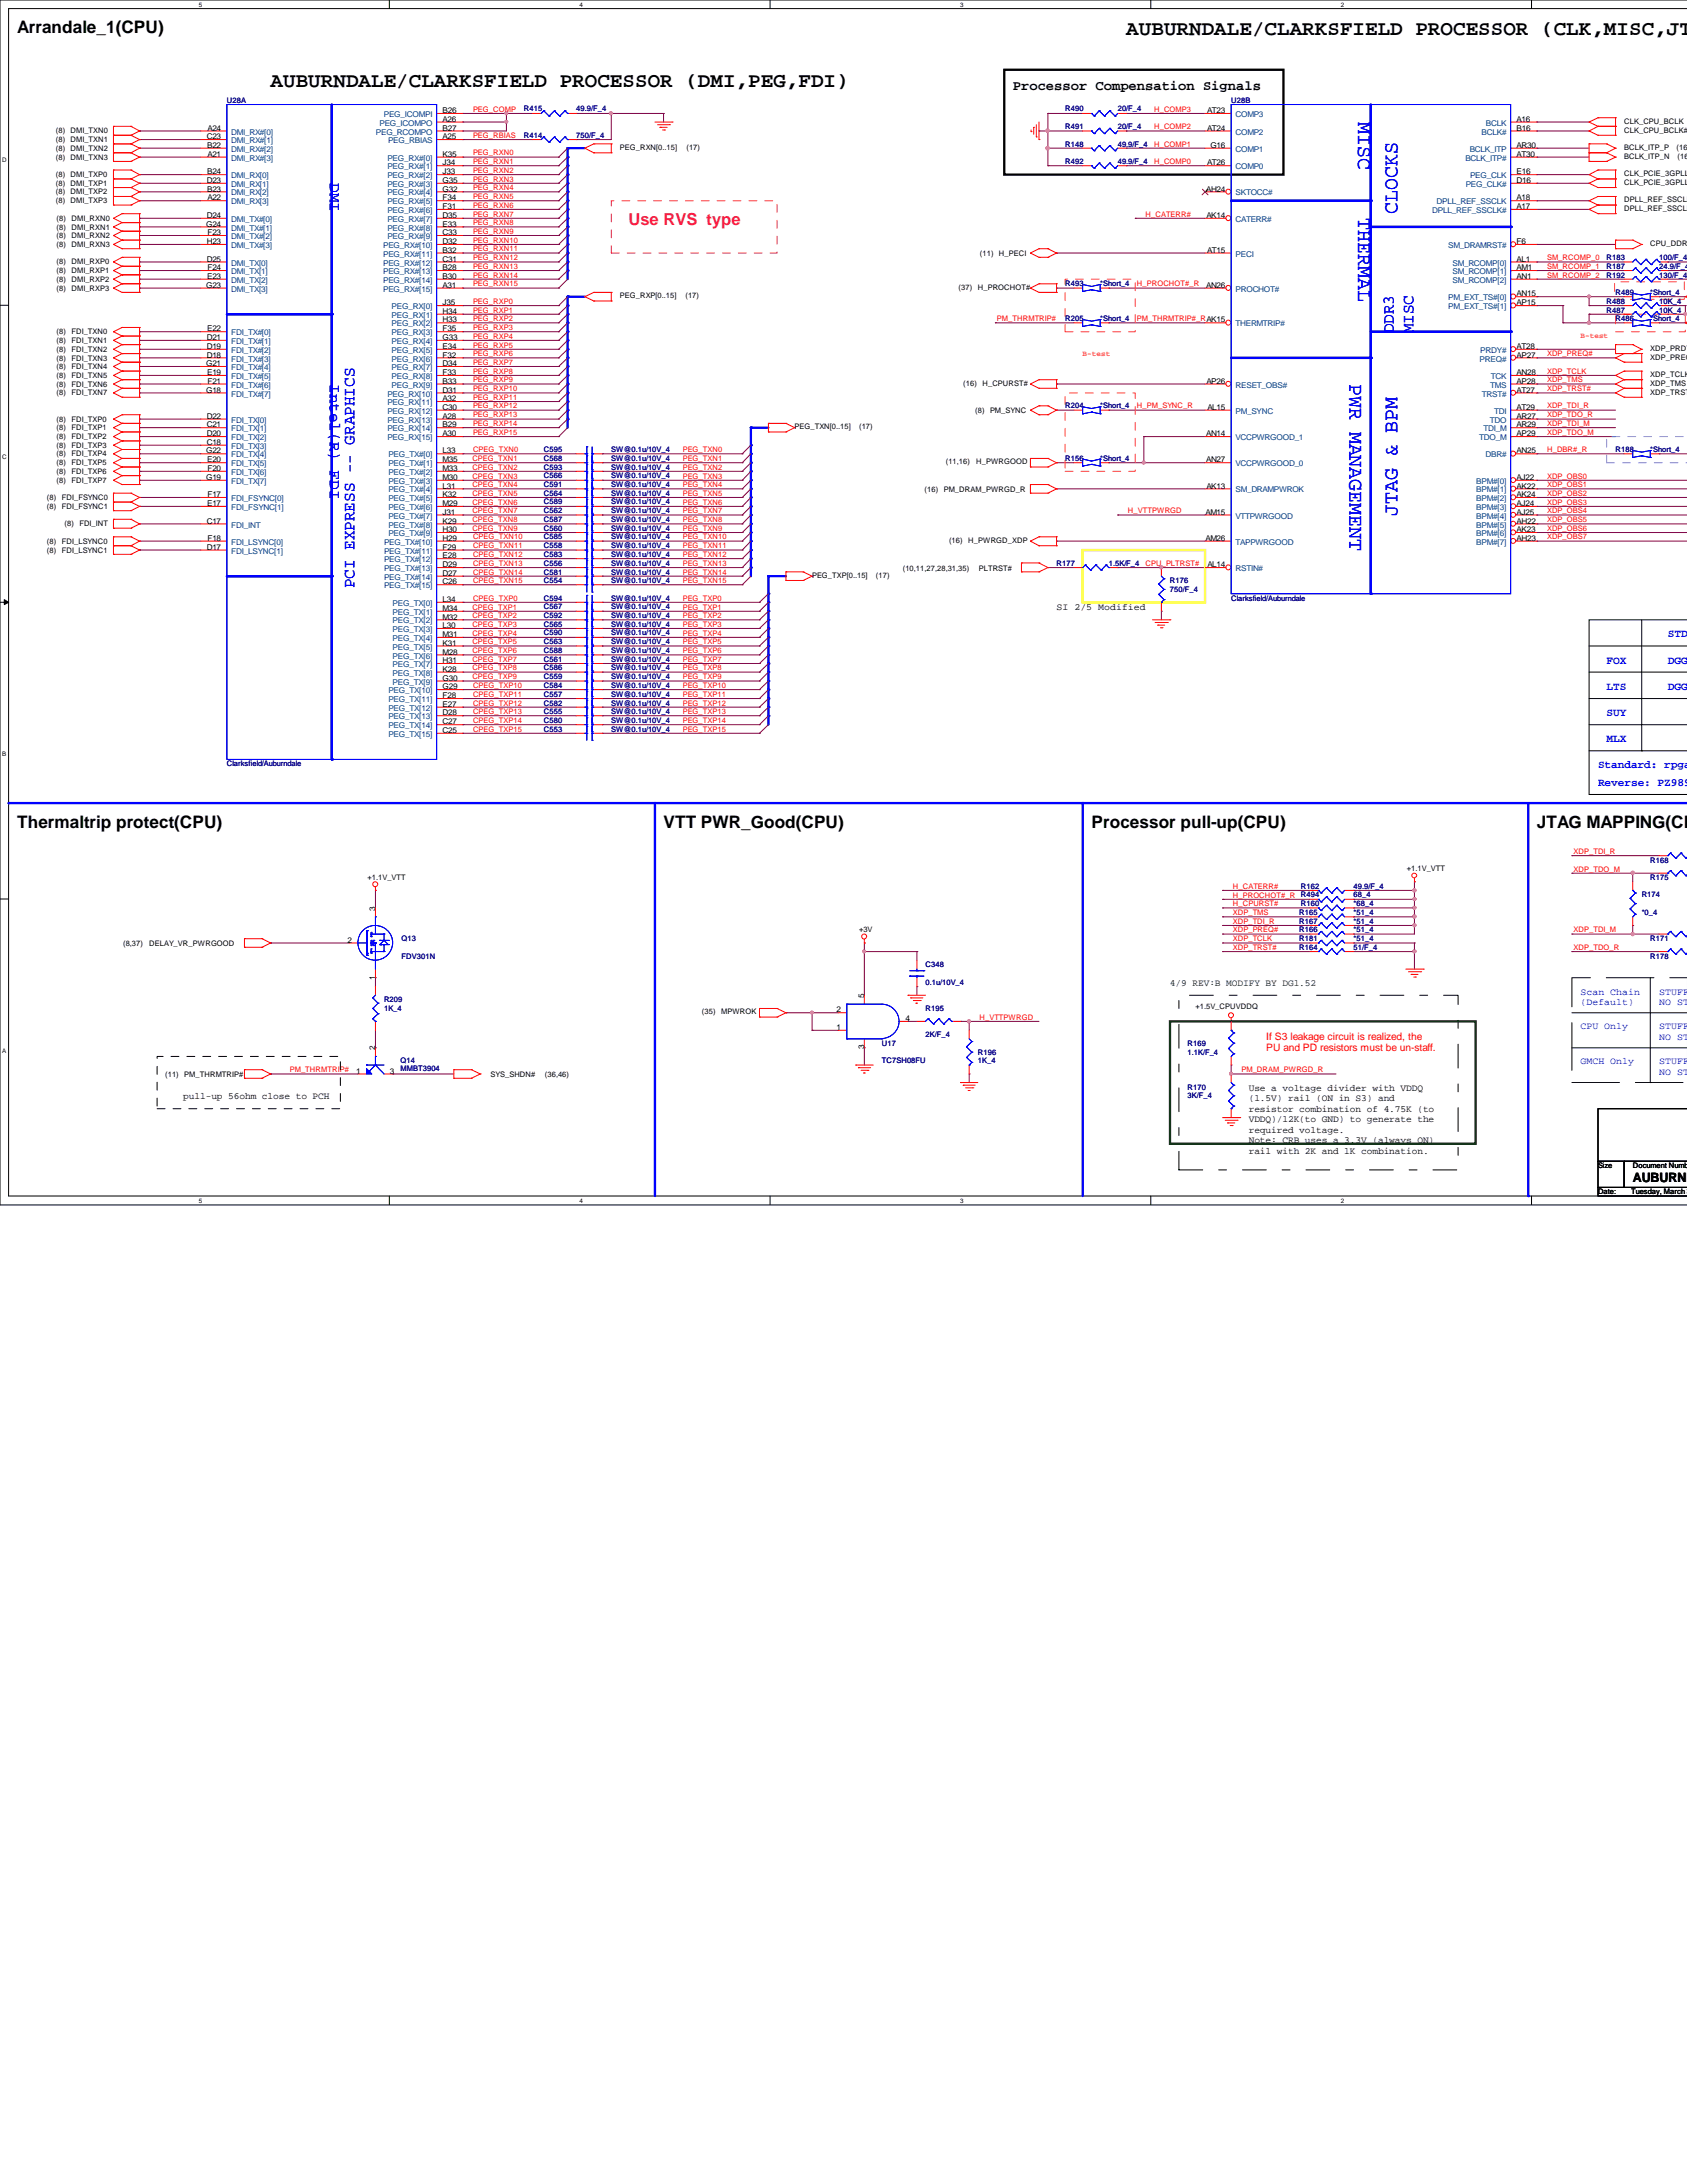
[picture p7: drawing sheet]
<svg xmlns="http://www.w3.org/2000/svg" width="216mm" height="279mm" viewBox="0 0 216 279" stroke-linecap="round" stroke-linejoin="round" font-family="sans-serif">
<defs><g id="words">
<g font-size="2.7">
<text x="144.1" y="4.4">AUBURNDALE/CLARKSFIELD PROCESSOR (CLK,MISC,JTA</text>
<text x="34.6" y="11.2">AUBURNDALE/CLARKSFIELD PROCESSOR (DMI,PEG,FDI)</text>
</g>
<g font-size="2.7" fill="#00f">
<text x="173.8" y="15.6" transform="rotate(90 173.8 15.6)">MISC</text>
<text x="173.8" y="27.9" transform="rotate(90 173.8 27.9)">THERMAL</text>
<text x="178.9" y="27.3" transform="rotate(-90 178.9 27.3)">CLOCKS</text>
<text x="172.7" y="49.1" transform="rotate(90 172.7 49.1)">PWR MANAGEMENT</text>
<text x="178.9" y="66" transform="rotate(-90 178.9 66)">JTAG &amp; BPM</text>
</g>
<g font-size="2.2">
<text x="2.2" y="4.3">Arrandale_1(CPU)</text>
<text x="2.2" y="106">Thermaltrip protect(CPU)</text>
<text x="84.9" y="106">VTT PWR_Good(CPU)</text>
<text x="139.7" y="106">Processor pull-up(CPU)</text>
<text x="196.7" y="106">JTAG MAPPING(CP</text>
</g>
<g font-size="2.1" fill="#00f">
<text x="42.2" y="23.5" transform="rotate(90 42.2 23.5)">DMI</text>
<text x="178.4" y="42.7" transform="rotate(-90 178.4 42.7)">DDR3</text>
<text x="180.9" y="42.7" transform="rotate(-90 180.9 42.7)">MISC</text>
<text x="42.2" y="49.1" transform="rotate(90 42.2 49.1)">Intel(R) FDI</text>
<text x="45.4" y="75.3" transform="rotate(-90 45.4 75.3)">PCI EXPRESS -- GRAPHICS</text>
</g>
<text font-size="2.1" fill="#ff0080" x="80.4" y="28.8">Use RVS type</text>
<text font-size="1.8" x="129.6" y="11.6">Processor Compensation Signals</text>
<text font-size="1.7" x="209" y="151.3">AUBURND</text>
<g font-size="1.4" fill="#00f">
<text x="213.4" y="81.6">STD</text>
<text x="205.6" y="85">FOX</text>
<text x="205.6" y="88.3">LTS</text>
<text x="213.4" y="88.3">DGG^9</text>
<text x="213.4" y="85">DGG^9</text>
<text x="205.6" y="91.7">SUY</text>
<text x="205.6" y="95">MLX</text>
<text x="204.5" y="98.3">Standard: rpga9</text>
<text x="204.5" y="100.6">Reverse: PZ9892</text>
</g>
<g font-size="1.3" fill="#f00">
<text x="162.1" y="133.1">If S3 leakage circuit is realized, the</text>
<text x="162.1" y="134.6">PU and PD resistors must be un-staff.</text>
</g>
<g font-size="1.2">
<text x="135.2" y="78.1">SI 2/5 Modified</text>
<text x="23.5" y="140.7">pull-up 56ohm close to PCH</text>
<text x="159.8" y="139.6">Use a voltage divider with VDDQ</text>
<text x="159.8" y="140.9">(1.5V) rail (ON in S3) and</text>
<text x="159.8" y="142.3">resistor combination of 4.75K (to</text>
<text x="159.8" y="143.6">VDDQ)/12K(to GND) to generate the</text>
<text x="159.8" y="145">required voltage.</text>
<text x="159.8" y="146.3">Note: CRB uses a 3.3V (always ON)</text>
<text x="159.8" y="147.7">rail with 2K and 1K combination.</text>
</g>
<text font-size="1.2" fill="#004000" x="149.7" y="126.2">4/9 REV:B MODIFY BY DG1.52</text>
<g font-size="1.2" fill="#00f">
<text x="202.3" y="127.3">Scan Chain</text>
<text x="202.3" y="128.7">(Default)</text>
<text x="202.3" y="131.7">CPU Only</text>
<text x="212.3" y="127.3">STUFF</text>
<text x="212.3" y="128.7">NO STU</text>
<text x="212.3" y="131.7">STUFF</text>
<text x="202.3" y="136.2">GMCH Only</text>
<text x="212.3" y="133.1">NO STU</text>
<text x="212.3" y="136.2">STUFF</text>
<text x="212.3" y="137.6">NO STU</text>
</g>
<g font-size="1">
<text x="7.2" y="17.1">(8) DMI_TXN0</text>
<text x="26.5" y="17.8">C23</text>
<text x="26.5" y="16.7">A24</text>
<text x="56.6" y="14.5">B26</text>
<text x="56.6" y="15.6">A26</text>
<text x="56.6" y="17.8">A25</text>
<text x="56.6" y="16.7">B27</text>
<text x="154.5" y="14.5">AT23</text>
<text x="154.5" y="16.7">AT24</text>
<text x="194.1" y="16.7">B16</text>
<text x="194.1" y="15.6">A16</text>
<text x="207.9" y="17">CLK_CPU_BCLK#</text>
<text x="207.9" y="15.8">CLK_CPU_BCLK</text>
<text x="7.2" y="18.2">(8) DMI_TXN1</text>
<text x="7.2" y="19.3">(8) DMI_TXN2</text>
<text x="7.2" y="20.4">(8) DMI_TXN3</text>
<text x="7.2" y="22.6">(8) DMI_TXP0</text>
<text x="7.2" y="23.8">(8) DMI_TXP1</text>
<text x="26.5" y="23.4">D23</text>
<text x="26.5" y="18.9">B22</text>
<text x="26.5" y="22.3">B24</text>
<text x="26.5" y="20.1">A21</text>
<text x="56.6" y="20.1">K35</text>
<text x="56.6" y="21.2">J34</text>
<text x="56.6" y="22.3">J33</text>
<text x="56.6" y="23.4">G35</text>
<text x="79.3" y="19.2">PEG_RXN[0..15]</text>
<text x="87.8" y="19.2">(17)</text>
<text x="154.5" y="21.2">AT26</text>
<text x="154.9" y="18.9">G16</text>
<text x="194.1" y="20.1">AT30</text>
<text x="194.1" y="18.9">AR30</text>
<text x="194.1" y="23.4">D16</text>
<text x="194.1" y="22.3">E16</text>
<text x="207.9" y="23.7">CLK_PCIE_3GPLL#</text>
<text x="207.9" y="22.6">CLK_PCIE_3GPLL</text>
<text x="207.9" y="19.2">BCLK_ITP_P</text>
<text x="207.9" y="20.3">BCLK_ITP_N</text>
<text x="214.5" y="19.2">(16)</text>
<text x="214.7" y="20.3">(16)</text>
<text x="7.2" y="24.9">(8) DMI_TXP2</text>
<text x="7.2" y="26">(8) DMI_TXP3</text>
<text x="7.2" y="28.2">(8)</text>
<text x="7.2" y="29.4">(8)</text>
<text x="9.1" y="28.2">DMI_RXN0</text>
<text x="9.1" y="29.4">DMI_RXN1</text>
<text x="26.4" y="29">G24</text>
<text x="26.5" y="27.9">D24</text>
<text x="26.5" y="24.5">B23</text>
<text x="26.5" y="25.7">A22</text>
<text x="56.6" y="24.5">G32</text>
<text x="56.6" y="25.7">F34</text>
<text x="56.6" y="26.8">F31</text>
<text x="56.6" y="27.9">D35</text>
<text x="56.6" y="29">E33</text>
<text x="154.3" y="24.5">AH24</text>
<text x="154.4" y="27.9">AK14</text>
<text x="194.1" y="26.8">A17</text>
<text x="194.1" y="25.7">A18</text>
<text x="207.9" y="27">DPLL_REF_SSCLK#</text>
<text x="207.9" y="25.9">DPLL_REF_SSCLK</text>
<text x="7.2" y="30.5">(8)</text>
<text x="7.2" y="31.6">(8)</text>
<text x="7.2" y="33.8">(8)</text>
<text x="7.2" y="35">(8)</text>
<text x="9.1" y="30.5">DMI_RXN2</text>
<text x="9.1" y="31.6">DMI_RXN3</text>
<text x="9.1" y="33.8">DMI_RXP0</text>
<text x="9.1" y="35">DMI_RXP1</text>
<text x="26.5" y="31.2">H23</text>
<text x="26.5" y="33.5">D25</text>
<text x="26.5" y="35.7">E23</text>
<text x="26.5" y="30.1">F23</text>
<text x="26.5" y="34.6">F24</text>
<text x="56.6" y="30.1">C33</text>
<text x="56.6" y="31.2">D32</text>
<text x="56.6" y="32.3">B32</text>
<text x="56.6" y="33.5">C31</text>
<text x="56.6" y="34.6">B28</text>
<text x="56.6" y="35.7">B30</text>
<text x="125.4" y="32.7">(11)</text>
<text x="127.8" y="32.7">H_PECI</text>
<text x="154.5" y="32.3">AT15</text>
<text x="194.1" y="34.6">AM1</text>
<text x="194.1" y="35.7">AN1</text>
<text x="194.1" y="31.2">F6</text>
<text x="194.1" y="33.5">AL1</text>
<text x="211.2" y="31.5">CPU_DDR3_</text>
<text x="7.2" y="36.1">(8)</text>
<text x="7.2" y="37.2">(8)</text>
<text x="9.1" y="36.1">DMI_RXP2</text>
<text x="9.1" y="37.2">DMI_RXP3</text>
<text x="26.4" y="36.8">G23</text>
<text x="56.6" y="36.8">A31</text>
<text x="56.6" y="39.1">J35</text>
<text x="56.6" y="40.2">H34</text>
<text x="56.6" y="41.3">H33</text>
<text x="79.3" y="38.2">PEG_RXP[0..15]</text>
<text x="87.7" y="38.2">(17)</text>
<text x="122.7" y="37.1">(37)</text>
<text x="125.1" y="37.1">H_PROCHOT#</text>
<text x="154.3" y="36.8">AN26</text>
<text x="194.1" y="37.9">AN15</text>
<text x="194.1" y="39.1">AP15</text>
<text x="7.2" y="42.8">(8)</text>
<text x="7.2" y="43.9">(8)</text>
<text x="7.2" y="46.1">(8)</text>
<text x="7.2" y="45">(8)</text>
<text x="7.2" y="47.2">(8)</text>
<text x="9.1" y="42.8">FDI_TXN0</text>
<text x="9.1" y="43.9">FDI_TXN1</text>
<text x="9.1" y="46.1">FDI_TXN3</text>
<text x="9.1" y="45">FDI_TXN2</text>
<text x="9.1" y="47.2">FDI_TXN4</text>
<text x="26.4" y="46.9">G21</text>
<text x="26.5" y="43.5">D21</text>
<text x="26.5" y="44.7">D19</text>
<text x="26.5" y="45.8">D18</text>
<text x="26.5" y="42.4">E22</text>
<text x="56.6" y="42.4">F35</text>
<text x="56.6" y="43.5">G33</text>
<text x="56.6" y="44.7">E34</text>
<text x="56.6" y="45.8">F32</text>
<text x="56.6" y="46.9">D34</text>
<text x="194.1" y="44.7">AT28</text>
<text x="194.1" y="45.8">AP27</text>
<text x="211.2" y="44.9">XDP_PRDY#</text>
<text x="211.2" y="46">XDP_PREQ#</text>
<text x="7.2" y="48.4">(8)</text>
<text x="7.2" y="50.6">(8)</text>
<text x="7.2" y="49.5">(8)</text>
<text x="7.2" y="54">(8)</text>
<text x="9.1" y="48.4">FDI_TXN5</text>
<text x="9.1" y="50.6">FDI_TXN7</text>
<text x="9.1" y="49.5">FDI_TXN6</text>
<text x="9.1" y="54">FDI_TXP0</text>
<text x="26.4" y="50.2">G18</text>
<text x="26.5" y="53.6">D22</text>
<text x="26.5" y="48">E19</text>
<text x="26.5" y="49.1">F21</text>
<text x="56.6" y="48">F33</text>
<text x="56.6" y="49.1">B33</text>
<text x="56.6" y="50.2">D31</text>
<text x="56.6" y="51.4">A32</text>
<text x="56.6" y="52.5">C30</text>
<text x="56.6" y="53.6">A28</text>
<text x="123.3" y="49.4">(16)</text>
<text x="124.8" y="52.8">(8)</text>
<text x="125.7" y="49.4">H_CPURST#</text>
<text x="126.7" y="52.8">PM_SYNC</text>
<text x="154.4" y="49.1">AP26</text>
<text x="154.5" y="52.5">AL15</text>
<text x="194.1" y="48">AN28</text>
<text x="194.1" y="49.1">AP28</text>
<text x="194.1" y="50.2">AT27</text>
<text x="194.1" y="52.5">AT29</text>
<text x="194.1" y="53.6">AR27</text>
<text x="211.2" y="50.5">XDP_TRST#</text>
<text x="211.2" y="49.4">XDP_TMS</text>
<text x="211.2" y="48.3">XDP_TCLK</text>
<text x="7.2" y="55.1">(8)</text>
<text x="7.2" y="59.6">(8)</text>
<text x="7.2" y="58.4">(8)</text>
<text x="7.2" y="57.3">(8)</text>
<text x="7.2" y="56.2">(8)</text>
<text x="9.1" y="55.1">FDI_TXP1</text>
<text x="9.1" y="59.6">FDI_TXP5</text>
<text x="9.1" y="58.4">FDI_TXP4</text>
<text x="9.1" y="57.3">FDI_TXP3</text>
<text x="9.1" y="56.2">FDI_TXP2</text>
<text x="26.4" y="58">G22</text>
<text x="26.5" y="54.7">C21</text>
<text x="26.5" y="55.8">D20</text>
<text x="26.5" y="56.9">C18</text>
<text x="26.5" y="59.2">E20</text>
<text x="56.6" y="54.7">B29</text>
<text x="56.6" y="55.8">A30</text>
<text x="56.6" y="58">L33</text>
<text x="56.6" y="59.2">M35</text>
<text x="101.7" y="54.9">PEG_TXN[0..15]</text>
<text x="109.9" y="54.9">(17)</text>
<text x="121" y="59.4">(11,16)</text>
<text x="124.9" y="59.4">H_PWRGOOD</text>
<text x="154.3" y="55.8">AN14</text>
<text x="154.3" y="59.2">AN27</text>
<text x="194.1" y="54.7">AR29</text>
<text x="194.1" y="55.8">AP29</text>
<text x="194.1" y="58">AN25</text>
<text x="6" y="64">(8)</text>
<text x="6" y="65.2">(8)</text>
<text x="7.2" y="61.8">(8)</text>
<text x="7.2" y="60.7">(8)</text>
<text x="7.9" y="64">FDI_FSYNC0</text>
<text x="7.9" y="65.2">FDI_FSYNC1</text>
<text x="9.1" y="61.8">FDI_TXP7</text>
<text x="9.1" y="60.7">FDI_TXP6</text>
<text x="26.4" y="61.4">G19</text>
<text x="26.5" y="64.8">E17</text>
<text x="26.5" y="60.3">F20</text>
<text x="26.5" y="63.6">F17</text>
<text x="56.6" y="60.3">M33</text>
<text x="56.6" y="61.4">M30</text>
<text x="56.6" y="62.5">L31</text>
<text x="56.6" y="63.6">K32</text>
<text x="56.6" y="64.8">M29</text>
<text x="56.6" y="65.9">J31</text>
<text x="118.3" y="62.9">(16)</text>
<text x="120.8" y="62.9">PM_DRAM_PWRGD_R</text>
<text x="154.3" y="65.9">AM15</text>
<text x="154.4" y="62.5">AK13</text>
<text x="194.1" y="61.4">AJ22</text>
<text x="194.1" y="62.5">AK22</text>
<text x="194.1" y="63.6">AK24</text>
<text x="194.1" y="64.8">AJ24</text>
<text x="194.1" y="65.9">AJ25</text>
<text x="6" y="70.7">(8)</text>
<text x="6" y="69.6">(8)</text>
<text x="7.9" y="70.7">FDI_LSYNC1</text>
<text x="7.9" y="69.6">FDI_LSYNC0</text>
<text x="8.3" y="67.4">(8)</text>
<text x="10.2" y="67.4">FDI_INT</text>
<text x="26.5" y="67">C17</text>
<text x="26.5" y="70.4">D17</text>
<text x="26.5" y="69.2">F18</text>
<text x="56.6" y="67">K29</text>
<text x="56.6" y="68.1">H30</text>
<text x="56.6" y="69.2">H29</text>
<text x="56.6" y="70.4">F29</text>
<text x="56.6" y="71.5">E28</text>
<text x="121.5" y="69.5">(16)</text>
<text x="123.9" y="69.5">H_PWRGD_XDP</text>
<text x="154.3" y="69.2">AM26</text>
<text x="194.1" y="67">AH22</text>
<text x="194.1" y="68.1">AK23</text>
<text x="194.1" y="69.2">AH23</text>
<text x="56.6" y="72.6">D29</text>
<text x="56.6" y="73.7">D27</text>
<text x="56.6" y="74.8">C26</text>
<text x="56.6" y="77">L34</text>
<text x="103.9" y="74">PEG_TXP[0..15]</text>
<text x="112.1" y="74">(17)</text>
<text x="115.5" y="73.1">(10,11,27,28,31,35)</text>
<text x="125.3" y="73.1">PLTRST#</text>
<text x="154.5" y="72.6">AL14</text>
<text x="56.6" y="78.2">M34</text>
<text x="56.6" y="79.3">M32</text>
<text x="56.6" y="80.4">L30</text>
<text x="56.6" y="81.5">M31</text>
<text x="56.6" y="82.6">K31</text>
<text x="56.6" y="83.8">M28</text>
<text x="56.6" y="84.9">H31</text>
<text x="56.6" y="86">K28</text>
<text x="56.6" y="87.1">G30</text>
<text x="56.6" y="88.2">G29</text>
<text x="56.6" y="89.4">F28</text>
<text x="56.6" y="90.5">E27</text>
<text x="56.6" y="91.6">D28</text>
<text x="56.6" y="92.7">C27</text>
<text x="56.6" y="93.8">C25</text>
<text x="47" y="112.6">+1.1V_VTT</text>
<text x="180" y="111.5">+1.1V_VTT</text>
<text x="48" y="116.6" transform="rotate(-90 48 116.6)">3</text>
<text x="109.9" y="119.3">+3V</text>
<text x="15.7" y="121">(8,37)</text>
<text x="19.1" y="121">DELAY_VR_PWRGOOD</text>
<text x="44.5" y="120.7">2</text>
<text x="48" y="125.4" transform="rotate(-90 48 125.4)">1</text>
<text x="89.8" y="129.8">(35)</text>
<text x="92.3" y="129.8">MPWROK</text>
<text x="107.1" y="129.6">2</text>
<text x="107.1" y="131.8">1</text>
<text x="110.6" y="127.8" transform="rotate(-90 110.6 127.8)">5</text>
<text x="115.9" y="130.7">4</text>
<text x="153" y="129.2">+1.5V_CPUVDDQ</text>
<text x="21.1" y="137.8">(11)</text>
<text x="23.6" y="137.8">PM_THRMTRIP#</text>
<text x="45.6" y="137.4">1</text>
<text x="48" y="134.5" transform="rotate(-90 48 134.5)">2</text>
<text x="49.9" y="137.4">3</text>
<text x="62.8" y="137.8">SYS_SHDN#</text>
<text x="69.7" y="137.8">(36,46)</text>
<text x="110.6" y="134.3" transform="rotate(-90 110.6 134.3)">3</text>
<text x="204.5" y="149.5">Size</text>
<text x="209" y="149.5">Document Number</text>
<text x="204.5" y="152.9">Date:</text>
<text x="208.7" y="152.9">Tuesday, March 30</text>
</g>
<g font-size="1" fill="#000080">
<text x="29" y="13.2">U28A</text>
<text x="67.1" y="17.7">R414</text>
<text x="67.1" y="14.3">R415</text>
<text x="73.7" y="17.7">750/F_4</text>
<text x="73.7" y="14.3">49.9/F_4</text>
<text x="136.3" y="16.5">R491</text>
<text x="136.3" y="14.3">R490</text>
<text x="143" y="16.5">20/F_4</text>
<text x="143" y="14.3">20/F_4</text>
<text x="157.6" y="13.2">U28B</text>
<text x="136.3" y="18.8">R148</text>
<text x="136.3" y="21">R492</text>
<text x="143" y="18.8">49.9/F_4</text>
<text x="143" y="21">49.9/F_4</text>
<text x="205.6" y="34.4">R187</text>
<text x="205.6" y="33.3">R183</text>
<text x="205.6" y="35.5">R192</text>
<text x="212.3" y="34.4">24.9/F_4</text>
<text x="212.3" y="33.3">100/F_4</text>
<text x="212.3" y="35.5">130/F_4</text>
<text x="136.3" y="36.6">R493</text>
<text x="136.3" y="41.1">R205</text>
<text x="140.8" y="36.6">*Short_4</text>
<text x="140.8" y="41.1">*Short_4</text>
<text x="205.6" y="40">R487</text>
<text x="205.6" y="38.9">R488</text>
<text x="206.8" y="37.8">R489</text>
<text x="206.8" y="41.1">R486</text>
<text x="211.2" y="37.8">*Short_4</text>
<text x="211.2" y="41.1">*Short_4</text>
<text x="212.3" y="40">10K_4</text>
<text x="212.3" y="38.9">10K_4</text>
<text x="136.3" y="52.3">R204</text>
<text x="140.8" y="52.3">*Short_4</text>
<text x="69.6" y="57.9">C595</text>
<text x="69.6" y="59">C568</text>
<text x="78.2" y="57.9">SW@0.1u/10V_4</text>
<text x="78.2" y="59">SW@0.1u/10V_4</text>
<text x="136.3" y="59">R156</text>
<text x="140.8" y="59">*Short_4</text>
<text x="206.8" y="57.9">R188</text>
<text x="211.2" y="57.9">*Short_4</text>
<text x="69.6" y="61.2">C566</text>
<text x="69.6" y="63.5">C564</text>
<text x="69.6" y="62.4">C591</text>
<text x="69.6" y="60.1">C593</text>
<text x="69.6" y="64.6">C589</text>
<text x="69.6" y="65.7">C562</text>
<text x="78.2" y="61.2">SW@0.1u/10V_4</text>
<text x="78.2" y="63.5">SW@0.1u/10V_4</text>
<text x="78.2" y="62.4">SW@0.1u/10V_4</text>
<text x="78.2" y="60.1">SW@0.1u/10V_4</text>
<text x="78.2" y="64.6">SW@0.1u/10V_4</text>
<text x="78.2" y="65.7">SW@0.1u/10V_4</text>
<text x="69.6" y="67.9">C560</text>
<text x="69.6" y="71.3">C583</text>
<text x="69.6" y="70.1">C558</text>
<text x="69.6" y="69">C585</text>
<text x="69.6" y="66.8">C587</text>
<text x="78.2" y="67.9">SW@0.1u/10V_4</text>
<text x="78.2" y="71.3">SW@0.1u/10V_4</text>
<text x="78.2" y="70.1">SW@0.1u/10V_4</text>
<text x="78.2" y="69">SW@0.1u/10V_4</text>
<text x="78.2" y="66.8">SW@0.1u/10V_4</text>
<text x="69.6" y="76.9">C594</text>
<text x="69.6" y="73.5">C581</text>
<text x="69.6" y="74.6">C554</text>
<text x="69.6" y="78">C567</text>
<text x="69.6" y="72.4">C556</text>
<text x="78.2" y="76.9">SW@0.1u/10V_4</text>
<text x="78.2" y="73.5">SW@0.1u/10V_4</text>
<text x="78.2" y="74.6">SW@0.1u/10V_4</text>
<text x="78.2" y="78">SW@0.1u/10V_4</text>
<text x="78.2" y="72.4">SW@0.1u/10V_4</text>
<text x="135.2" y="72.4">R177</text>
<text x="141.9" y="72.4">1.5K/F_4</text>
<text x="149.7" y="74.6">R176</text>
<text x="149.7" y="75.7">750/F_4</text>
<text x="157.6" y="76.9">Clarksfield/Auburndale</text>
<text x="69.6" y="80.2">C565</text>
<text x="69.6" y="82.5">C563</text>
<text x="69.6" y="81.3">C590</text>
<text x="69.6" y="79.1">C592</text>
<text x="69.6" y="83.6">C588</text>
<text x="78.2" y="80.2">SW@0.1u/10V_4</text>
<text x="78.2" y="82.5">SW@0.1u/10V_4</text>
<text x="78.2" y="81.3">SW@0.1u/10V_4</text>
<text x="78.2" y="79.1">SW@0.1u/10V_4</text>
<text x="78.2" y="83.6">SW@0.1u/10V_4</text>
<text x="69.6" y="86.9">C559</text>
<text x="69.6" y="84.7">C561</text>
<text x="69.6" y="89.2">C557</text>
<text x="69.6" y="85.8">C586</text>
<text x="69.6" y="88.1">C584</text>
<text x="78.2" y="86.9">SW@0.1u/10V_4</text>
<text x="78.2" y="84.7">SW@0.1u/10V_4</text>
<text x="78.2" y="89.2">SW@0.1u/10V_4</text>
<text x="78.2" y="85.8">SW@0.1u/10V_4</text>
<text x="78.2" y="88.1">SW@0.1u/10V_4</text>
<text x="69.6" y="90.3">C582</text>
<text x="69.6" y="91.4">C555</text>
<text x="69.6" y="92.5">C580</text>
<text x="69.6" y="93.6">C553</text>
<text x="78.2" y="90.3">SW@0.1u/10V_4</text>
<text x="78.2" y="91.4">SW@0.1u/10V_4</text>
<text x="78.2" y="92.5">SW@0.1u/10V_4</text>
<text x="78.2" y="93.6">SW@0.1u/10V_4</text>
<text x="29" y="98.1">Clarksfield/Auburndale</text>
<text x="166.5" y="113.7">R162</text>
<text x="173.2" y="113.7">49.9/F_4</text>
<text x="211.2" y="112.6">R175</text>
<text x="211.2" y="110.4">R168</text>
<text x="166.3" y="118.2">R167</text>
<text x="166.3" y="119.3">R166</text>
<text x="166.3" y="117.1">R165</text>
<text x="166.5" y="116">R160</text>
<text x="166.5" y="114.9">R494</text>
<text x="173.2" y="118.2">*51_4</text>
<text x="173.2" y="119.3">*51_4</text>
<text x="173.2" y="117.1">*51_4</text>
<text x="173.2" y="116">*68_4</text>
<text x="173.2" y="114.9">68_4</text>
<text x="210.1" y="114.9">R174</text>
<text x="210.1" y="117.1">*0_4</text>
<text x="51.4" y="120.4">Q13</text>
<text x="51.4" y="122.7">FDV301N</text>
<text x="118.4" y="123.8">C348</text>
<text x="166.3" y="120.4">R181</text>
<text x="166.3" y="121.6">R164</text>
<text x="173.2" y="120.4">*51_4</text>
<text x="173.2" y="121.6">51/F_4</text>
<text x="211.2" y="122.7">R178</text>
<text x="211.2" y="120.4">R171</text>
<text x="49.1" y="128.3">R209</text>
<text x="49.1" y="129.4">1K_4</text>
<text x="118.4" y="129.4">R195</text>
<text x="118.4" y="126">0.1u/10V_4</text>
<text x="51.3" y="136.1">Q14</text>
<text x="51.3" y="137.1">MMBT3904</text>
<text x="112.9" y="133.9">U17</text>
<text x="112.9" y="136.1">TC7SH08FU</text>
<text x="118.4" y="132.8">2K/F_4</text>
<text x="125.1" y="135">R196</text>
<text x="125.1" y="136.1">1K_4</text>
<text x="152" y="133.9">R169</text>
<text x="152" y="135">1.1K/F_4</text>
<text x="152" y="139.4">R170</text>
<text x="152" y="140.6">3K/F_4</text>
</g>
<g font-size="1" fill="#004080">
<text x="29.6" y="17.2">DMI_RX#[0]</text>
<text x="48.1" y="17.2">PEG_RCOMPO</text>
<text x="48.6" y="16.1">PEG_ICOMPO</text>
<text x="49.1" y="15">PEG_ICOMPI</text>
<text x="158.1" y="15">COMP3</text>
<text x="158.1" y="17.2">COMP2</text>
<text x="189.6" y="17.2">BCLK#</text>
<text x="190.2" y="16.1">BCLK</text>
<text x="29.6" y="18.3">DMI_RX#[1]</text>
<text x="29.6" y="19.4">DMI_RX#[2]</text>
<text x="29.6" y="20.6">DMI_RX#[3]</text>
<text x="29.6" y="22.8">DMI_RX[0]</text>
<text x="29.6" y="23.9">DMI_RX[1]</text>
<text x="49.6" y="20.6">PEG_RX#[0]</text>
<text x="49.6" y="21.7">PEG_RX#[1]</text>
<text x="49.6" y="22.8">PEG_RX#[2]</text>
<text x="49.6" y="23.9">PEG_RX#[3]</text>
<text x="49.7" y="18.3">PEG_RBIAS</text>
<text x="158.1" y="19.4">COMP1</text>
<text x="158.1" y="21.7">COMP0</text>
<text x="187.5" y="20.6">BCLK_ITP#</text>
<text x="187.6" y="23.9">PEG_CLK#</text>
<text x="188.1" y="19.4">BCLK_ITP</text>
<text x="188.1" y="22.8">PEG_CLK</text>
<text x="29.6" y="25">DMI_RX[2]</text>
<text x="29.6" y="26.2">DMI_RX[3]</text>
<text x="29.6" y="28.4">DMI_TX#[0]</text>
<text x="29.6" y="29.5">DMI_TX#[1]</text>
<text x="49.6" y="25">PEG_RX#[4]</text>
<text x="49.6" y="26.2">PEG_RX#[5]</text>
<text x="49.6" y="27.3">PEG_RX#[6]</text>
<text x="49.6" y="28.4">PEG_RX#[7]</text>
<text x="49.6" y="29.5">PEG_RX#[8]</text>
<text x="158.1" y="28.4">CATERR#</text>
<text x="158.1" y="25">SKTOCC#</text>
<text x="183.3" y="27.3">DPLL_REF_SSCLK#</text>
<text x="183.9" y="26.2">DPLL_REF_SSCLK</text>
<text x="29.6" y="30.6">DMI_TX#[2]</text>
<text x="29.6" y="31.8">DMI_TX#[3]</text>
<text x="29.6" y="34">DMI_TX[0]</text>
<text x="29.6" y="35.1">DMI_TX[1]</text>
<text x="49" y="31.8">PEG_RX#[10]</text>
<text x="49" y="32.9">PEG_RX#[11]</text>
<text x="49" y="34">PEG_RX#[12]</text>
<text x="49" y="35.1">PEG_RX#[13]</text>
<text x="49.6" y="30.6">PEG_RX#[9]</text>
<text x="158.1" y="32.9">PECI</text>
<text x="185.3" y="31.8">SM_DRAMRST#</text>
<text x="185.9" y="35.1">SM_RCOMP[1]</text>
<text x="185.9" y="34">SM_RCOMP[0]</text>
<text x="29.6" y="37.3">DMI_TX[3]</text>
<text x="29.6" y="36.2">DMI_TX[2]</text>
<text x="49" y="36.2">PEG_RX#[14]</text>
<text x="49" y="37.3">PEG_RX#[15]</text>
<text x="50.1" y="39.6">PEG_RX[0]</text>
<text x="50.1" y="40.7">PEG_RX[1]</text>
<text x="50.1" y="41.8">PEG_RX[2]</text>
<text x="158.1" y="37.3">PROCHOT#</text>
<text x="158.1" y="41.8">THERMTRIP#</text>
<text x="185.3" y="38.4">PM_EXT_TS#[0]</text>
<text x="185.3" y="39.6">PM_EXT_TS#[1]</text>
<text x="185.9" y="36.2">SM_RCOMP[2]</text>
<text x="29.6" y="42.9">FDI_TX#[0]</text>
<text x="29.6" y="44">FDI_TX#[1]</text>
<text x="29.6" y="45.2">FDI_TX#[2]</text>
<text x="29.6" y="46.3">FDI_TX#[3]</text>
<text x="29.6" y="47.4">FDI_TX#[4]</text>
<text x="50.1" y="42.9">PEG_RX[3]</text>
<text x="50.1" y="44">PEG_RX[4]</text>
<text x="50.1" y="45.2">PEG_RX[5]</text>
<text x="50.1" y="46.3">PEG_RX[6]</text>
<text x="50.1" y="47.4">PEG_RX[7]</text>
<text x="189.4" y="46.3">PREQ#</text>
<text x="189.4" y="45.2">PRDY#</text>
<text x="29.6" y="48.5">FDI_TX#[5]</text>
<text x="29.6" y="49.6">FDI_TX#[6]</text>
<text x="29.6" y="50.8">FDI_TX#[7]</text>
<text x="49.6" y="50.8">PEG_RX[10]</text>
<text x="49.6" y="51.9">PEG_RX[11]</text>
<text x="49.6" y="53">PEG_RX[12]</text>
<text x="50.1" y="48.5">PEG_RX[8]</text>
<text x="50.1" y="49.6">PEG_RX[9]</text>
<text x="158.1" y="49.6">RESET_OBS#</text>
<text x="158.1" y="53">PM_SYNC</text>
<text x="189.7" y="50.8">TRST#</text>
<text x="190.7" y="49.6">TMS</text>
<text x="190.8" y="48.5">TCK</text>
<text x="191.2" y="53">TDI</text>
<text x="29.6" y="54.1">FDI_TX[0]</text>
<text x="29.6" y="55.2">FDI_TX[1]</text>
<text x="29.6" y="56.3">FDI_TX[2]</text>
<text x="29.6" y="57.4">FDI_TX[3]</text>
<text x="29.6" y="58.5">FDI_TX[4]</text>
<text x="29.6" y="59.7">FDI_TX[5]</text>
<text x="49.6" y="54.1">PEG_RX[13]</text>
<text x="49.6" y="55.2">PEG_RX[14]</text>
<text x="49.6" y="56.3">PEG_RX[15]</text>
<text x="49.7" y="58.5">PEG_TX#[0]</text>
<text x="49.7" y="59.7">PEG_TX#[1]</text>
<text x="158.1" y="56.3">VCCPWRGOOD_1</text>
<text x="158.1" y="59.7">VCCPWRGOOD_0</text>
<text x="189.3" y="56.3">TDO_M</text>
<text x="189.9" y="55.2">TDI_M</text>
<text x="190.1" y="58.5">DBR#</text>
<text x="190.7" y="54.1">TDO</text>
<text x="29.6" y="60.8">FDI_TX[6]</text>
<text x="29.6" y="61.9">FDI_TX[7]</text>
<text x="29.6" y="64.1">FDI_FSYNC[0]</text>
<text x="29.6" y="65.3">FDI_FSYNC[1]</text>
<text x="49.7" y="60.8">PEG_TX#[2]</text>
<text x="49.7" y="61.9">PEG_TX#[3]</text>
<text x="49.7" y="63">PEG_TX#[4]</text>
<text x="49.7" y="64.1">PEG_TX#[5]</text>
<text x="49.7" y="65.3">PEG_TX#[6]</text>
<text x="158.1" y="63">SM_DRAMPWROK</text>
<text x="188.9" y="61.9">BPM#[0]</text>
<text x="188.9" y="63">BPM#[1]</text>
<text x="188.9" y="64.1">BPM#[2]</text>
<text x="188.9" y="65.3">BPM#[3]</text>
<text x="29.6" y="67.5">FDI_INT</text>
<text x="29.6" y="69.7">FDI_LSYNC[0]</text>
<text x="29.6" y="70.9">FDI_LSYNC[1]</text>
<text x="49.1" y="69.7">PEG_TX#[10]</text>
<text x="49.1" y="70.9">PEG_TX#[11]</text>
<text x="49.1" y="72">PEG_TX#[12]</text>
<text x="49.7" y="66.4">PEG_TX#[7]</text>
<text x="49.7" y="67.5">PEG_TX#[8]</text>
<text x="49.7" y="68.6">PEG_TX#[9]</text>
<text x="158.1" y="66.4">VTTPWRGOOD</text>
<text x="158.1" y="69.7">TAPPWRGOOD</text>
<text x="188.9" y="66.4">BPM#[4]</text>
<text x="188.9" y="67.5">BPM#[5]</text>
<text x="188.9" y="68.6">BPM#[6]</text>
<text x="188.9" y="69.7">BPM#[7]</text>
<text x="49.1" y="73.1">PEG_TX#[13]</text>
<text x="49.1" y="74.2">PEG_TX#[14]</text>
<text x="49.1" y="75.3">PEG_TX#[15]</text>
<text x="50.2" y="77.6">PEG_TX[0]</text>
<text x="158.1" y="73.1">RSTIN#</text>
<text x="50.2" y="78.7">PEG_TX[1]</text>
<text x="50.2" y="79.8">PEG_TX[2]</text>
<text x="50.2" y="80.9">PEG_TX[3]</text>
<text x="50.2" y="82">PEG_TX[4]</text>
<text x="50.2" y="83.1">PEG_TX[5]</text>
<text x="49.7" y="88.7">PEG_TX[10]</text>
<text x="49.7" y="89.9">PEG_TX[11]</text>
<text x="50.2" y="84.3">PEG_TX[6]</text>
<text x="50.2" y="85.4">PEG_TX[7]</text>
<text x="50.2" y="86.5">PEG_TX[8]</text>
<text x="50.2" y="87.6">PEG_TX[9]</text>
<text x="49.7" y="91">PEG_TX[12]</text>
<text x="49.7" y="92.1">PEG_TX[13]</text>
<text x="49.7" y="93.2">PEG_TX[14]</text>
<text x="49.7" y="94.3">PEG_TX[15]</text>
</g>
<g font-size="1" fill="#f00">
<text x="60.5" y="17.7">PEG_RBIAS</text>
<text x="60.5" y="14.3">PEG_COMP</text>
<text x="147.7" y="16.6">H_COMP2</text>
<text x="147.7" y="14.3">H_COMP3</text>
<text x="60.5" y="19.9">PEG_RXN0</text>
<text x="60.5" y="21">PEG_RXN1</text>
<text x="60.5" y="22.1">PEG_RXN2</text>
<text x="60.5" y="23.2">PEG_RXN3</text>
<text x="147.7" y="18.8">H_COMP1</text>
<text x="147.7" y="21">H_COMP0</text>
<text x="60.5" y="24.3">PEG_RXN4</text>
<text x="60.5" y="25.5">PEG_RXN5</text>
<text x="60.5" y="26.6">PEG_RXN6</text>
<text x="60.5" y="27.7">PEG_RXN7</text>
<text x="60.5" y="28.8">PEG_RXN8</text>
<text x="60.5" y="29.9">PEG_RXN9</text>
<text x="146.6" y="27.7">H_CATERR#</text>
<text x="60.5" y="31.1">PEG_RXN10</text>
<text x="60.5" y="32.2">PEG_RXN11</text>
<text x="60.5" y="33.3">PEG_RXN12</text>
<text x="60.5" y="34.4">PEG_RXN13</text>
<text x="60.5" y="35.5">PEG_RXN14</text>
<text x="198" y="33.3">SM_RCOMP_0</text>
<text x="198" y="35.5">SM_RCOMP_2</text>
<text x="198" y="34.4">SM_RCOMP_1</text>
<text x="60.5" y="36.7">PEG_RXN15</text>
<text x="60.5" y="40">PEG_RXP1</text>
<text x="60.5" y="41.1">PEG_RXP2</text>
<text x="60.5" y="38.9">PEG_RXP0</text>
<text x="127.6" y="41.1">PM_THRMTRIP#</text>
<text x="145.5" y="41.1">PM_THRMTRIP#_RAK15</text>
<text x="145.5" y="36.7">H_PROCHOT#_R</text>
<text x="60.5" y="42.2">PEG_RXP3</text>
<text x="60.5" y="43.3">PEG_RXP4</text>
<text x="60.5" y="44.5">PEG_RXP5</text>
<text x="60.5" y="45.6">PEG_RXP6</text>
<text x="60.5" y="46.7">PEG_RXP7</text>
<text x="60.5" y="47.8">PEG_RXP8</text>
<text x="198" y="47.8">XDP_TCLK</text>
<text x="198" y="45.6">XDP_PREQ#</text>
<text x="60.5" y="52.3">PEG_RXP12</text>
<text x="60.5" y="53.4">PEG_RXP13</text>
<text x="60.5" y="48.9">PEG_RXP9</text>
<text x="60.5" y="50.1">PEG_RXP10</text>
<text x="60.5" y="51.2">PEG_RXP11</text>
<text x="145.5" y="52.3">H_PM_SYNC_R</text>
<text x="198" y="48.9">XDP_TMS</text>
<text x="198" y="53.4">XDP_TDO_R</text>
<text x="198" y="52.3">XDP_TDI_R</text>
<text x="198" y="50.1">XDP_TRST#</text>
<text x="60.5" y="59">CPEG_TXN1</text>
<text x="60.5" y="57.9">CPEG_TXN0</text>
<text x="60.5" y="54.5">PEG_RXP14</text>
<text x="60.5" y="55.7">PEG_RXP15</text>
<text x="87.4" y="59">PEG_TXN1</text>
<text x="87.4" y="57.9">PEG_TXN0</text>
<text x="198" y="57.9">H_DBR#_R</text>
<text x="198" y="55.7">XDP_TDO_M</text>
<text x="198" y="54.5">XDP_TDI_M</text>
<text x="60.5" y="60.1">CPEG_TXN2</text>
<text x="60.5" y="61.3">CPEG_TXN3</text>
<text x="60.5" y="62.4">CPEG_TXN4</text>
<text x="60.5" y="63.5">CPEG_TXN5</text>
<text x="60.5" y="64.6">CPEG_TXN6</text>
<text x="60.5" y="65.7">CPEG_TXN7</text>
<text x="87.4" y="60.1">PEG_TXN2</text>
<text x="87.4" y="61.3">PEG_TXN3</text>
<text x="87.4" y="62.4">PEG_TXN4</text>
<text x="87.4" y="63.5">PEG_TXN5</text>
<text x="87.4" y="64.6">PEG_TXN6</text>
<text x="87.4" y="65.7">PEG_TXN7</text>
<text x="144.4" y="65.7">H_VTTPWRGD</text>
<text x="198" y="63.5">XDP_OBS2</text>
<text x="198" y="64.6">XDP_OBS3</text>
<text x="198" y="65.7">XDP_OBS4</text>
<text x="198" y="61.3">XDP_OBS0</text>
<text x="198" y="62.4">XDP_OBS1</text>
<text x="60.5" y="66.8">CPEG_TXN8</text>
<text x="60.5" y="67.9">CPEG_TXN9</text>
<text x="60.5" y="69">CPEG_TXN10</text>
<text x="60.5" y="70.2">CPEG_TXN11</text>
<text x="60.5" y="71.3">CPEG_TXN12</text>
<text x="87.4" y="66.8">PEG_TXN8</text>
<text x="87.4" y="67.9">PEG_TXN9</text>
<text x="87.4" y="69">PEG_TXN10</text>
<text x="87.4" y="70.2">PEG_TXN11</text>
<text x="87.4" y="71.3">PEG_TXN12</text>
<text x="198" y="69">XDP_OBS7</text>
<text x="198" y="67.9">XDP_OBS6</text>
<text x="198" y="66.8">XDP_OBS5</text>
<text x="60.5" y="72.4">CPEG_TXN13</text>
<text x="60.5" y="73.5">CPEG_TXN14</text>
<text x="60.5" y="74.6">CPEG_TXN15</text>
<text x="60.5" y="76.9">CPEG_TXP0</text>
<text x="87.4" y="76.9">PEG_TXP0</text>
<text x="87.4" y="72.4">PEG_TXN13</text>
<text x="87.4" y="73.5">PEG_TXN14</text>
<text x="87.4" y="74.6">PEG_TXN15</text>
<text x="146.6" y="72.4">CPU_PLTRST#</text>
<text x="60.5" y="78">CPEG_TXP1</text>
<text x="60.5" y="79.1">CPEG_TXP2</text>
<text x="60.5" y="80.2">CPEG_TXP3</text>
<text x="60.5" y="81.4">CPEG_TXP4</text>
<text x="60.5" y="82.5">CPEG_TXP5</text>
<text x="60.5" y="83.6">CPEG_TXP6</text>
<text x="87.4" y="78">PEG_TXP1</text>
<text x="87.4" y="79.1">PEG_TXP2</text>
<text x="87.4" y="80.2">PEG_TXP3</text>
<text x="87.4" y="81.4">PEG_TXP4</text>
<text x="87.4" y="82.5">PEG_TXP5</text>
<text x="87.4" y="83.6">PEG_TXP6</text>
<text x="60.5" y="84.7">CPEG_TXP7</text>
<text x="60.5" y="85.8">CPEG_TXP8</text>
<text x="60.5" y="87">CPEG_TXP9</text>
<text x="60.5" y="88.1">CPEG_TXP10</text>
<text x="60.5" y="89.2">CPEG_TXP11</text>
<text x="87.4" y="87">PEG_TXP9</text>
<text x="87.4" y="88.1">PEG_TXP10</text>
<text x="87.4" y="89.2">PEG_TXP11</text>
<text x="87.4" y="84.7">PEG_TXP7</text>
<text x="87.4" y="85.8">PEG_TXP8</text>
<text x="60.5" y="90.3">CPEG_TXP12</text>
<text x="60.5" y="91.4">CPEG_TXP13</text>
<text x="60.5" y="92.5">CPEG_TXP14</text>
<text x="60.5" y="93.6">CPEG_TXP15</text>
<text x="87.4" y="92.5">PEG_TXP14</text>
<text x="87.4" y="90.3">PEG_TXP12</text>
<text x="87.4" y="91.4">PEG_TXP13</text>
<text x="87.4" y="93.6">PEG_TXP15</text>
<text x="157.8" y="113.7">H_CATERR#</text>
<text x="201.4" y="111.5">XDP_TDO_M</text>
<text x="201.4" y="109.3">XDP_TDI_R</text>
<text x="157.8" y="116">H_CPURST#</text>
<text x="157.8" y="118.2">XDP_TDI_R</text>
<text x="157.8" y="119.3">XDP_PREQ#</text>
<text x="157.8" y="117.1">XDP_TMS</text>
<text x="157.8" y="114.9">H_PROCHOT#_R</text>
<text x="201.4" y="119.3">XDP_TDI_M</text>
<text x="157.8" y="120.5">XDP_TCLK</text>
<text x="157.8" y="121.6">XDP_TRST#</text>
<text x="201.4" y="121.6">XDP_TDO_R</text>
<text x="125.3" y="130.5">H_VTTPWRGD</text>
<text x="37.1" y="137.2">PM_THRMTRIP#</text>
<text x="158.9" y="137.2">PM_DRAM_PWRGD_R</text>
</g>
<g font-size="1" fill="#ff8000">
<text x="138.6" y="45.6">B-test</text>
<text x="202.3" y="43.3">B-test</text>
</g>
<g font-size=".8">
<text x="25.4" y=".8">5</text>
<text x="74.2" y=".8">4</text>
<text x="122.9" y=".8">3</text>
<text x="171.6" y=".8">2</text>
<text x=".3" y="20.8">D</text>
<text x=".3" y="58.8">C</text>
<text x=".3" y="96.8">B</text>
<text x=".3" y="134.7">A</text>
<text x="25.4" y="153.9">5</text>
<text x="74.2" y="153.9">4</text>
<text x="122.9" y="153.9">3</text>
<text x="171.6" y="153.9">2</text>
</g>
</g></defs>
<path d="M215.9 0h-215.9v154.2h215.9M215.9 1.1h-214.8v152h214.8" fill="none" stroke="#000" stroke-width=".13"/>
<g fill="#fff">
<path d="M25.4 .1h.5v.9h-.5z"/>
<path d="M25.4 153.2h.5v.9h-.5z"/>
</g>
<path d="M49.8 0v1.1M49.8 153.1v1.1" fill="none" stroke="#000" stroke-width=".13"/>
<g fill="#fff">
<path d="M74.2 .1h.4v.9h-.4z"/>
<path d="M74.2 153.2h.4v.9h-.4z"/>
</g>
<path d="M98.6 0v1.1M98.6 153.1v1.1" fill="none" stroke="#000" stroke-width=".13"/>
<g fill="#fff">
<path d="M122.9 .1h.4v.9h-.4z"/>
<path d="M122.9 153.2h.4v.9h-.4z"/>
</g>
<path d="M147.3 0v1.1M147.3 153.1v1.1" fill="none" stroke="#000" stroke-width=".13"/>
<g fill="#fff">
<path d="M171.6 .1h.4v.9h-.4z"/>
<path d="M171.6 153.2h.4v.9h-.4z"/>
</g>
<path d="M196 0v1.1M196 153.1v1.1" fill="none" stroke="#000" stroke-width=".13"/>
<g fill="#fff">
<path d="M.3 20.1h.5v.9h-.5z"/>
<path d="M.3 58h.5v.9h-.5z"/>
</g>
<path d="M0 39.1h1.1" fill="none" stroke="#000" stroke-width=".13"/>
<path d="M.3 96.1h.5v.8h-.5z" fill="#fff"/>
<path d="M0 77.1h1.1M.6 76.8l.5 .3-.5 .3z" fill="none" stroke="#000" stroke-width=".13"/>
<path d="M.6 76.8l.5 .3-.5 .3z" fill="#000"/>
<path d="M.3 134h.5v.9h-.5z" fill="#fff"/>
<path d="M0 115.1h1.1" fill="none" stroke="#000" stroke-width=".13"/>
<g fill="none" stroke="#00f" stroke-width=".3">
<path d="M96.1 54.7h.1M96.1 54.7h2.2M96.1 72.6h.1M96.1 60.3h.1M96.1 64.8h.1M96.1 70.4h.1M96.1 60.3v1.2M96.1 64.8v1.1M96.1 70.4v1.1M96.1 72.6v1.1M98.3 73.7h.1M98.3 73.7h2.3"/>
<path d="M98.3 84.9h.1M98.3 91.6h.1M98.3 82.7h.1M98.3 80.4h.1M98.3 89.4h.1M98.3 80.4v1.2M98.3 82.7v1.1M98.3 84.9v1.1M98.3 89.4v1.1M98.3 91.6v1.2"/>
</g>
<g fill="none" stroke="#800040" stroke-width=".13">
<path d="M77.1 77.1h.1M77.1 78.2h.1M77.1 79.3h.1M77.1 77.1h20.1M77.1 78.2h20.1M77.1 79.3h20.1M77.1 87.2h.1M77.1 88.3h.1M77.1 92.8h.1M77.1 89.4h.1M77.1 90.5h.1M77.1 91.6h.1"/>
<path d="M77.1 80.4h.1M77.1 81.6h.1M77.1 82.7h.1M77.1 83.8h.1M77.1 93.9h.1M77.1 84.9h.1M77.1 86h.1M77.1 87.2h20.1M77.1 88.3h20.1M77.1 92.8h20.1M77.1 89.4h20.1M77.1 90.5h20.1"/>
<path d="M77.1 91.6h20.1M77.1 80.4h20.1M77.1 81.6h20.1M77.1 82.7h20.1M77.1 83.8h20.1M77.1 93.9h20.1M77.1 84.9h20.1M77.1 86h20.1M201.2 111.8h.1M201.2 111.8h11.1M209 111.8h.1"/>
</g>
<path d="M208.8 111.6h.3l.1 .1-.1 .2h-.1h-.2z" fill-rule="evenodd" fill="#f0f"/>
<path d="M208.8 111.6h.3l.1 .1-.1 .2h-.1h-.2z" fill="none" stroke="#f0f" stroke-width=".13"/>
<path d="M201.2 119.5h.1M201.2 119.5h11.1M209 118.4h.1M209 119.5h.1M209 118.4v1.1" fill="none" stroke="#800040" stroke-width=".13"/>
<path d="M208.8 119.4h.3l.1 .1-.1 .2-.1 .1-.2-.1z" fill-rule="evenodd" fill="#f0f"/>
<path d="M208.8 119.4h.3l.1 .1-.1 .2-.1 .1-.2-.1z" fill="none" stroke="#f0f" stroke-width=".13"/>
<g fill="none" stroke="#800040" stroke-width=".13">
<path d="M156.5 116.2h.1M156.5 116.2h11.1M173.2 114h.1M181 112.9h.1M181 117.3h.1M181 112.9v1.1h-7.8M181 117.3v1.1M201.2 109.5h.1M201.2 109.5h11.1M209 111.8h.1M209 111.8v1.1M201.2 121.8h.1"/>
<path d="M201.2 121.8h11.1"/>
</g>
<path d="M180.9 117.2h.3v.1v.1l-.2 .1-.1-.1z" fill-rule="evenodd" fill="#f0f"/>
<path d="M180.9 117.2h.3v.1v.1l-.2 .1-.1-.1z" fill="none" stroke="#f0f" stroke-width=".13"/>
<path d="M173.2 117.3h.1M181 118.4h.1M181 116.2h.1M181 116.2v1.1h-7.8M181 118.4v1.1" fill="none" stroke="#800040" stroke-width=".13"/>
<path d="M180.9 116h.3v.2v.1l-.2 .1-.1-.1z" fill-rule="evenodd" fill="#f0f"/>
<path d="M180.9 116h.3v.2v.1l-.2 .1-.1-.1z" fill="none" stroke="#f0f" stroke-width=".13"/>
<path d="M156.5 118.4h.1M156.5 118.4h11.1M181 121.8h.1M181 121.8v2.2" fill="none" stroke="#800040" stroke-width=".13"/>
<path d="M180.9 121.6h.3v.2v.1l-.2 .1-.1-.1z" fill-rule="evenodd" fill="#f0f"/>
<path d="M180.9 121.6h.3v.2v.1l-.2 .1-.1-.1z" fill="none" stroke="#f0f" stroke-width=".13"/>
<path d="M173.2 118.4h.1M173.2 118.4h7.8" fill="none" stroke="#800040" stroke-width=".13"/>
<path d="M180.9 118.3h.3v.1v.1l-.2 .1-.1-.1z" fill-rule="evenodd" fill="#f0f"/>
<path d="M180.9 118.3h.3v.1v.1l-.2 .1-.1-.1z" fill="none" stroke="#f0f" stroke-width=".13"/>
<path d="M156.5 119.5h.1M156.5 117.3h.1M156.5 119.5h11.1M156.5 117.3h11.1M173.2 119.5h.1M173.2 119.5h7.8M156.5 120.7h.1M156.5 120.7h11.1M157.6 137.5h.1M157.6 137.5h13.4M173.2 120.7h.1M173.2 120.7h7.8" fill="none" stroke="#800040" stroke-width=".13"/>
<path d="M157.4 137.3h.3v.3h-.2h-.1z" fill-rule="evenodd" fill="#f0f"/>
<path d="M157.4 137.3h.3v.3h-.2h-.1z" fill="none" stroke="#f0f" stroke-width=".13"/>
<path d="M156.5 114h.1M156.5 114h11.1M173.2 116.2h.1M173.2 116.2h7.8M181 114h.1M181 114v1.1M157.6 136.3h.1M157.6 136.3v1.2" fill="none" stroke="#800040" stroke-width=".13"/>
<path d="M180.9 113.8h.3v.2v.1l-.2 .1-.1-.1z" fill-rule="evenodd" fill="#f0f"/>
<path d="M180.9 113.8h.3v.2v.1l-.2 .1-.1-.1z" fill="none" stroke="#f0f" stroke-width=".13"/>
<path d="M156.5 115.1h.1M156.5 115.1h11.1M173.2 115.1h.1M173.2 115.1h7.8" fill="none" stroke="#800040" stroke-width=".13"/>
<path d="M180.9 114.9h.3v.2v.1l-.2 .1-.1-.1z" fill-rule="evenodd" fill="#f0f"/>
<path d="M180.9 114.9h.3v.2v.1l-.2 .1-.1-.1z" fill="none" stroke="#f0f" stroke-width=".13"/>
<g fill="none" stroke="#800040" stroke-width=".13">
<path d="M78.2 14.5h.1M78.2 14.5h6.7M84.9 14.5h.1M84.9 14.5v1.1M135.2 36.9h.1M135.2 36.9h2.3M213.4 33.5h.1M213.4 33.5h2.5M59.2 58.1h.1M59.2 58.1h14.5M146.4 59.2h.1M146.4 59.2h7.8"/>
<path d="M212.3 58.1h.1M212.3 58.1h3.6M134.1 72.6h.1M134.1 72.6h3.4M181 115.1h.1M181 115.1v1.1"/>
</g>
<path d="M78 14.4h.3l.1 .1-.1 .1-.1 .1-.2-.1z" fill-rule="evenodd" fill="#f0f"/>
<path d="M78 14.4h.3l.1 .1-.1 .1-.1 .1-.2-.1z" fill="none" stroke="#f0f" stroke-width=".13"/>
<path d="M72.6 20.1h.1M72.6 22.4h.1M72.6 29h.1M72.6 31.3h.1M72.6 34.6h.1M72.6 20.1v1.1M72.6 22.4v1.1M72.6 29v1.1M72.6 31.3v1.1M72.6 34.6v1.1" fill="none" stroke="#00f" stroke-width=".3"/>
<path d="M134.1 19h.1M134.1 19v2.2M59.2 20.1h.1M59.2 20.1h12.3M148.6 78.2h.1M148.6 78.2v1.1" fill="none" stroke="#800040" stroke-width=".13"/>
<path d="M133.9 18.8h.3l.1 .2-.1 .1-.1 .1-.2-.1z" fill-rule="evenodd" fill="#f0f"/>
<path d="M133.9 18.8h.3l.1 .2-.1 .1-.1 .1-.2-.1z" fill="none" stroke="#f0f" stroke-width=".13"/>
<g fill="none" stroke="#800040" stroke-width=".13">
<path d="M59.2 15.6h.1M59.2 15.6h5.6M133 16.8h.1M133 16.8h5.6M134.1 14.5h.1M134.1 16.8h.1M134.1 19h.1M134.1 14.5h4.5M134.1 19h4.5M134.1 14.5v2.3M144.1 19h.1M144.1 19h10.1"/>
<path d="M134.1 21.2h.1M134.1 21.2h4.5M145.3 27.9h.1M145.3 27.9h8.9"/>
</g>
<path d="M64.7 15.5h.2v.2l-.1 .1-.1-.1z" fill-rule="evenodd" fill="#f0f"/>
<path d="M64.7 15.5h.2v.2l-.1 .1-.1-.1z" fill="none" stroke="#f0f" stroke-width=".13"/>
<path d="M59.2 17.9h.1M59.2 17.9h9M64.8 14.5h.1M64.8 14.5h3.4M144.1 16.8h.1M144.1 16.8h10.1M196.7 33.5h.1M196.7 33.5h11.2M203.4 41.3h.1M203.4 41.3h4.5M143 65.9h.1M143 65.9h11.2" fill="none" stroke="#800040" stroke-width=".13"/>
<path d="M203.2 41.2h.3l.1 .1-.1 .2h-.1h-.2z" fill-rule="evenodd" fill="#f0f"/>
<path d="M203.2 41.2h.3l.1 .1-.1 .2h-.1h-.2z" fill="none" stroke="#f0f" stroke-width=".13"/>
<g fill="none" stroke="#800040" stroke-width=".13">
<path d="M17.9 17.9h.1M17.9 19h.1M17.9 16.8h.1M17.9 17.9h7.8M17.9 19h7.8M17.9 16.8h7.8M144.1 14.5h.1M144.1 14.5h10.1M17.9 22.4h.1M17.9 33.5h.1M17.9 23.5h.1M17.9 34.6h.1"/>
<path d="M17.9 24.6h.1M17.9 35.7h.1M17.9 29h.1M17.9 25.7h.1M17.9 30.1h.1M17.9 31.3h.1M17.9 27.9h.1M17.9 20.1h.1M17.9 36.9h.1M17.9 22.4h7.8M17.9 33.5h7.8M17.9 23.5h7.8"/>
<path d="M17.9 34.6h7.8M17.9 24.6h7.8M17.9 35.7h7.8M17.9 29h7.8M17.9 25.7h7.8M17.9 30.1h7.8M17.9 31.3h7.8M17.9 27.9h7.8M17.9 20.1h7.8M17.9 36.9h7.8M196.7 22.4h.1M196.7 22.4h6.7"/>
<path d="M141.9 41.3h.1M141.9 41.3h12.3M146.4 55.9h.1M146.4 55.9h7.8M148.6 72.6h.1M148.6 72.6h5.6"/>
</g>
<path d="M148.5 72.4h.2v.3l-.1 .1-.1-.1z" fill-rule="evenodd" fill="#f0f"/>
<path d="M148.5 72.4h.2v.3l-.1 .1-.1-.1z" fill="none" stroke="#f0f" stroke-width=".13"/>
<path d="M59.2 14.5h.1M59.2 14.5h5.6" fill="none" stroke="#800040" stroke-width=".13"/>
<path d="M64.7 14.4h.2v.2l-.1 .1-.1-.1z" fill-rule="evenodd" fill="#f0f"/>
<path d="M64.7 14.4h.2v.2l-.1 .1-.1-.1z" fill="none" stroke="#f0f" stroke-width=".13"/>
<path d="M134.1 16.8h.1M134.1 16.8v2.2M196.7 31.3h.1M196.7 31.3h10.1" fill="none" stroke="#800040" stroke-width=".13"/>
<path d="M133.9 18.8h.3l.1 .2-.1 .1-.1 .1-.2-.1z" fill-rule="evenodd" fill="#f0f"/>
<path d="M133.9 18.8h.3l.1 .2-.1 .1-.1 .1-.2-.1z" fill="none" stroke="#f0f" stroke-width=".13"/>
<path d="M133.9 16.6h.3l.1 .1-.1 .2h-.1h-.2z" fill-rule="evenodd" fill="#f0f"/>
<path d="M133.9 16.6h.3l.1 .1-.1 .2h-.1h-.2z" fill="none" stroke="#f0f" stroke-width=".13"/>
<path d="M72.6 19h.1M72.6 19h2.2M72.6 26.8h.1M72.6 26.8v1.1" fill="none" stroke="#00f" stroke-width=".3"/>
<g fill="none" stroke="#800040" stroke-width=".13">
<path d="M59.2 16.8h.1M64.8 15.6h.1M64.8 14.5h.1M64.8 14.5v2.3h-5.6M73.7 17.9h.1M73.7 14.5h.1M73.7 14.5h4.5M78.2 14.5h.1M78.2 14.5v3.4h-4.5M196.7 19h.1M196.7 16.8h.1M196.7 19h6.7"/>
<path d="M196.7 16.8h6.7M135.2 32.4h.1M135.2 32.4h19M144.1 21.2h.1M144.1 21.2h10.1M196.7 23.5h.1M196.7 35.7h.1M196.7 34.6h.1M196.7 39.1h.1M196.7 23.5h6.7M196.7 35.7h11.2M196.7 34.6h11.2"/>
<path d="M196.7 39.1h3.3M200 39.1h.1M200 39.1v2.2M203.4 38h.1M203.4 38h4.5M212.3 38h.1M212.3 38h3.4M127.4 41.3h.1M127.4 41.3h10.1M135.2 49.1h.1M135.2 59.2h.1M135.2 52.5h.1"/>
<path d="M135.2 49.1h19M135.2 59.2h2.3M135.2 52.5h2.3M141.9 52.5h.1M141.9 52.5h12.3M196.7 49.1h.1M196.7 53.6h.1M196.7 48h.1M196.7 52.5h.1M196.7 45.8h.1M196.7 58.1h.1M196.7 55.9h.1"/>
<path d="M196.7 50.3h.1M196.7 44.7h.1M196.7 54.7h.1M196.7 49.1h10.1M196.7 52.5h10.1M196.7 53.6h10.1M196.7 48h10.1M196.7 45.8h10.1M196.7 58.1h11.2M196.7 55.9h10.1M196.7 50.3h10.1M196.7 44.7h10.1"/>
<path d="M196.7 54.7h10.1M212.3 41.3h.1M212.3 41.3h3.4M135.2 62.6h.1M135.2 62.6h19M196.7 63.7h.1M196.7 64.8h.1M196.7 69.3h.1M196.7 68.2h.1M196.7 65.9h.1M196.7 67.1h.1M196.7 61.5h.1"/>
<path d="M196.7 62.6h.1M196.7 62.6h19.2M196.7 63.7h19.2M196.7 64.8h19.2M196.7 69.3h19.2M196.7 68.2h19.2M196.7 65.9h19.2M196.7 67.1h19.2M196.7 61.5h19.2"/>
</g>
<path d="M203.2 37.8h.3l.1 .1-.1 .2h-.1h-.2z" fill-rule="evenodd" fill="#f0f"/>
<path d="M203.2 37.8h.3l.1 .1-.1 .2h-.1h-.2z" fill="none" stroke="#f0f" stroke-width=".13"/>
<path d="M196.7 20.1h.1M196.7 20.1h6.7M135.2 69.3h.1M135.2 69.3h19M103.9 131.9h.1M103.9 129.6h.1M103.9 131.9h3.4M103.9 129.6v2.3M103.9 129.6h3.4M117.3 126.3h.1M117.3 126.3v1.1" fill="none" stroke="#800040" stroke-width=".13"/>
<path d="M103.8 129.5h.2v.2l-.1 .1-.1-.1z" fill-rule="evenodd" fill="#f0f"/>
<path d="M103.8 129.5h.2v.2l-.1 .1-.1-.1z" fill="none" stroke="#f0f" stroke-width=".13"/>
<path d="M100.6 129.6h.1M100.6 129.6h3.3M110.6 121.8h.1M110.6 134.1h.1M110.6 121.8v5.6M110.6 134.1v2.2M110.6 121.8h6.7M117.3 121.8h.1M117.3 121.8v1.1M124 137.5h.1M124 137.5v1.1" fill="none" stroke="#800040" stroke-width=".13"/>
<path d="M110.5 121.6h.2v.3l-.1 .1-.1-.1z" fill-rule="evenodd" fill="#f0f"/>
<path d="M110.5 121.6h.2v.3l-.1 .1-.1-.1z" fill="none" stroke="#f0f" stroke-width=".13"/>
<path d="M110.6 120.7h.1M110.6 120.7v1.1M116.2 130.7h.1M116.2 130.7h1.1M124 130.7h.1M124 130.7h9M124 130.7v1.2" fill="none" stroke="#800040" stroke-width=".13"/>
<path d="M123.9 130.6h.2v.3h-.1h-.1z" fill-rule="evenodd" fill="#f0f"/>
<path d="M123.9 130.6h.2v.3h-.1h-.1z" fill="none" stroke="#f0f" stroke-width=".13"/>
<path d="M146.4 55.9h.1M146.4 55.9v3.3M122.9 130.7h.1M122.9 130.7h1.1" fill="none" stroke="#800040" stroke-width=".13"/>
<path d="M146.2 59.1h.3v.2l-.2 .1-.1-.1z" fill-rule="evenodd" fill="#f0f"/>
<path d="M146.2 59.1h.3v.2l-.2 .1-.1-.1z" fill="none" stroke="#f0f" stroke-width=".13"/>
<g fill="none" stroke="#800040" stroke-width=".13">
<path d="M196.7 15.6h.1M196.7 15.6h6.7M59.2 21.2h.1M59.2 22.4h.1M59.2 23.5h.1M59.2 24.6h.1M59.2 25.7h.1M59.2 26.8h.1M59.2 27.9h.1M59.2 29h.1M59.2 30.1h.1M59.2 31.3h.1"/>
<path d="M59.2 32.4h.1M59.2 33.5h.1M59.2 34.6h.1M59.2 35.7h.1M59.2 36.9h.1M59.2 39.1h.1M59.2 21.2h12.3M59.2 22.4h12.3M59.2 23.5h12.3M59.2 24.6h12.3M59.2 25.7h12.3M59.2 26.8h12.3"/>
<path d="M59.2 27.9h12.3M59.2 29h12.3M59.2 30.1h12.3M59.2 31.3h12.3M59.2 32.4h12.3M59.2 33.5h12.3M59.2 34.6h12.3M59.2 35.7h12.3M59.2 36.9h12.3M59.2 39.1h12.3M141.9 36.9h.1M141.9 36.9h12.3"/>
<path d="M196.7 38h.1M196.7 38h6.7M203.4 39.1h.1M203.4 38h.1M203.4 39.1h4.5M203.4 38v1.1M213.4 34.6h.1M213.4 39.1h.1M213.4 34.6h2.5M213.4 35.7h2.5M213.4 39.1h2.3M215.7 39.1h.1"/>
<path d="M215.7 39.1v1.1M17.9 42.5h.1M17.9 43.6h.1M17.9 45.8h.1M17.9 44.7h.1M17.9 48h.1M17.9 50.3h.1M17.9 49.1h.1M17.9 46.9h.1M17.9 54.7h.1M17.9 59.2h.1M17.9 58.1h.1"/>
<path d="M17.9 57h.1M17.9 55.9h.1M17.9 53.6h.1M17.9 59.2h7.8M17.9 42.5h7.8M17.9 43.6h7.8M17.9 45.8h7.8M17.9 44.7h7.8M17.9 48h7.8M17.9 50.3h7.8M17.9 49.1h7.8M17.9 46.9h7.8"/>
<path d="M17.9 54.7h7.8M17.9 58.1h7.8M17.9 57h7.8M17.9 55.9h7.8M17.9 53.6h7.8M59.2 59.2h.1M59.2 52.5h.1M59.2 53.6h.1M59.2 54.7h.1M59.2 55.9h.1M59.2 40.2h.1M59.2 41.3h.1"/>
<path d="M59.2 42.5h.1M59.2 43.6h.1M59.2 44.7h.1M59.2 45.8h.1M59.2 46.9h.1M59.2 48h.1M59.2 49.1h.1M59.2 50.3h.1M59.2 51.4h.1M59.2 59.2h14.5M59.2 42.5h12.3M59.2 43.6h12.3"/>
<path d="M59.2 45.8h12.3M59.2 44.7h12.3M59.2 48h12.3M59.2 50.3h12.3M59.2 49.1h12.3M59.2 46.9h12.3M59.2 54.7h12.3M59.2 55.9h12.3M59.2 53.6h12.3M59.2 52.5h12.3M59.2 40.2h12.3M59.2 41.3h12.3"/>
<path d="M59.2 51.4h12.3M77.1 59.2h.1M77.1 58.1h.1M77.1 59.2h17.9M77.1 58.1h17.9M141.9 59.2h.1M141.9 59.2h4.5M200 41.3h.1M203.4 40.2h.1M203.4 40.2h4.5M203.4 40.2v1.1h-3.4M215.7 40.2h.1"/>
<path d="M215.7 40.2h.2M17.9 61.5h.1M17.9 60.3h.1M17.9 60.3h7.8M17.9 61.5h7.8M59.2 60.3h.1M59.2 61.5h.1M59.2 62.6h.1M59.2 63.7h.1M59.2 64.8h.1M59.2 65.9h.1M59.2 67.1h.1"/>
<path d="M59.2 68.2h.1M59.2 69.3h.1M59.2 70.4h.1M59.2 71.5h.1M59.2 72.6h.1M59.2 73.7h.1M59.2 74.8h.1M59.2 78.2h.1M59.2 79.3h.1M59.2 77.1h.1M59.2 60.3h14.5M59.2 61.5h14.5"/>
<path d="M59.2 62.6h14.5M59.2 63.7h14.5M59.2 64.8h14.5M59.2 65.9h14.5M59.2 67.1h14.5M59.2 68.2h14.5M59.2 69.3h14.5M59.2 70.4h14.5M59.2 71.5h14.5M59.2 72.6h14.5M59.2 73.7h14.5M59.2 74.8h14.5"/>
<path d="M59.2 78.2h14.5M59.2 79.3h14.5M59.2 77.1h14.5M77.1 60.3h.1M77.1 61.5h.1M77.1 62.6h.1M77.1 63.7h.1M77.1 64.8h.1M77.1 65.9h.1M77.1 67.1h.1M77.1 68.2h.1M77.1 69.3h.1"/>
<path d="M77.1 70.4h.1M77.1 71.5h.1M77.1 72.6h.1M77.1 73.7h.1M77.1 74.8h.1M77.1 60.3h17.9M77.1 61.5h17.9M77.1 62.6h17.9M77.1 63.7h17.9M77.1 64.8h17.9M77.1 65.9h17.9M77.1 67.1h17.9"/>
<path d="M77.1 68.2h17.9M77.1 69.3h17.9M77.1 70.4h17.9M77.1 71.5h17.9M77.1 72.6h17.9M77.1 73.7h17.9M77.1 74.8h17.9M143 72.6h.1M143 72.6h5.6M59.2 80.4h.1M59.2 81.6h.1M59.2 82.7h.1"/>
<path d="M59.2 83.8h.1M59.2 84.9h.1M59.2 86h.1M59.2 87.2h.1M59.2 88.3h.1M59.2 89.4h.1M59.2 90.5h.1M59.2 91.6h.1M59.2 92.8h.1M59.2 93.9h.1M59.2 80.4h14.5M59.2 81.6h14.5"/>
<path d="M59.2 82.7h14.5M59.2 83.8h14.5M59.2 84.9h14.5M59.2 86h14.5M59.2 87.2h14.5M59.2 88.3h14.5M59.2 89.4h14.5M59.2 90.5h14.5M59.2 91.6h14.5M59.2 92.8h14.5M59.2 93.9h14.5M156.5 121.8h.1"/>
<path d="M156.5 121.8h11.1M173.2 121.8h7.8M181 121.8h.1M181 120.7h.1M181 120.7v1.1"/>
</g>
<g fill="none" stroke="#00f" stroke-width=".3">
<path d="M72.6 39.1h.1M72.6 38h.1M72.6 39.1v1.1M72.6 38h2.2M72.6 45.8h.1M72.6 53.6h.1M72.6 42.5h.1M72.6 51.4h.1M72.6 42.5v1.1M72.6 45.8v1.1M72.6 51.4v1.1M72.6 53.6v1.1"/>
<path d="M96.1 58.1h.1M96.1 58.1v1.1M98.3 78.2h.1M98.3 78.2v1.1"/>
</g>
<path d="M215.5 40.1h.3v.2l-.2 .1-.1-.1z" fill-rule="evenodd" fill="#f0f"/>
<path d="M215.5 40.1h.3v.2l-.2 .1-.1-.1z" fill="none" stroke="#f0f" stroke-width=".13"/>
<g fill="none" stroke="#800040" stroke-width=".13">
<path d="M72.6 19l-1.1 1.1M71.5 20.1h.1M71.5 21.2h.1M71.5 22.4h.1M71.5 23.5h.1M71.5 24.6h.1M71.5 25.7h.1M71.5 26.8h.1M71.5 27.9h.1M71.5 31.3h.1M71.5 30.1h.1M71.5 29h.1"/>
<path d="M71.5 32.4h.1M71.5 36.9h.1M71.5 33.5h.1M71.5 34.6h.1M71.5 35.7h.1M71.5 39.1h.1M72.6 20.1l-1.1 1.1M72.6 21.2l-1.1 1.2M72.6 22.4l-1.1 1.1M72.6 23.5l-1.1 1.1M72.6 24.6l-1.1 1.1M72.6 25.7l-1.1 1.1"/>
<path d="M72.6 26.8l-1.1 1.1M72.6 30.1l-1.1 1.2M72.6 29l-1.1 1.1M72.6 27.9l-1.1 1.1M72.6 31.3l-1.1 1.1M72.6 35.7l-1.1 1.2M72.6 32.4l-1.1 1.1M72.6 33.5l-1.1 1.1M72.6 34.6l-1.1 1.1M72.6 38l-1.1 1.1M72.6 39.1l-1.1 1.1M196.7 25.7h.1"/>
<path d="M196.7 25.7h6.7M196.7 26.8h6.7M203.4 26.8h.1M71.5 40.2h.1M71.5 41.3h.1M71.5 42.5h.1M71.5 43.6h.1M71.5 44.7h.1M71.5 45.8h.1M71.5 46.9h.1M71.5 50.3h.1M71.5 49.1h.1"/>
<path d="M71.5 48h.1M71.5 51.4h.1M71.5 55.9h.1M71.5 52.5h.1M71.5 53.6h.1M71.5 54.7h.1M72.6 40.2l-1.1 1.1M72.6 41.3l-1.1 1.2M72.6 42.5l-1.1 1.1M72.6 43.6l-1.1 1.1M72.6 44.7l-1.1 1.1M72.6 45.8l-1.1 1.1"/>
<path d="M72.6 49.1l-1.1 1.2M72.6 48l-1.1 1.1M72.6 46.9l-1.1 1.1M72.6 50.3l-1.1 1.1M72.6 54.7l-1.1 1.2M72.6 51.4l-1.1 1.1M72.6 52.5l-1.1 1.1M72.6 53.6l-1.1 1.1M95 59.2h.1M95 58.1h.1M96.1 59.2l-1.1 1.1M96.1 58.1l-1.1 1.1"/>
<path d="M96.1 57l-1.1 1.1M213.4 40.2h.1M213.4 40.2h2.3M17.9 63.7h.1M17.9 64.8h.1M17.9 67.1h.1M17.9 69.3h.1M17.9 70.4h.1M17.9 63.7h7.8M17.9 64.8h7.8M17.9 67.1h7.8M17.9 69.3h7.8"/>
<path d="M17.9 70.4h7.8M95 69.3h.1M95 68.2h.1M95 67.1h.1M95 70.4h.1M95 71.5h.1M95 72.6h.1M95 73.7h.1M95 74.8h.1M95 62.6h.1M95 63.7h.1M95 64.8h.1"/>
<path d="M95 61.5h.1M95 60.3h.1M95 65.9h.1M96.1 68.2l-1.1 1.1M96.1 67.1l-1.1 1.1M96.1 65.9l-1.1 1.2M96.1 69.3l-1.1 1.1M96.1 70.4l-1.1 1.1M96.1 71.5l-1.1 1.1M96.1 72.6l-1.1 1.1M96.1 73.7l-1.1 1.1M96.1 61.5l-1.1 1.1"/>
<path d="M96.1 62.6l-1.1 1.1M96.1 63.7l-1.1 1.1M96.1 60.3l-1.1 1.2M96.1 64.8l-1.1 1.1M97.2 77.1h.1M97.2 78.2h.1M97.2 79.3h.1M98.3 76l-1.1 1.1M98.3 77.1l-1.1 1.1M98.3 78.2l-1.1 1.1M98.3 79.3l-1.1 1.1M97.2 87.2h.1"/>
<path d="M97.2 88.3h.1M97.2 93.9h.1M97.2 92.8h.1M97.2 91.6h.1M97.2 90.5h.1M97.2 89.4h.1M97.2 86h.1M97.2 80.4h.1M97.2 83.8h.1M97.2 82.7h.1M97.2 81.6h.1M97.2 84.9h.1"/>
<path d="M98.3 86l-1.1 1.2M98.3 87.2l-1.1 1.1M98.3 92.8l-1.1 1.1M98.3 91.6l-1.1 1.2M98.3 90.5l-1.1 1.1M98.3 89.4l-1.1 1.1M98.3 88.3l-1.1 1.1M98.3 84.9l-1.1 1.1M98.3 82.7l-1.1 1.1M98.3 81.6l-1.1 1.1M98.3 80.4l-1.1 1.2M98.3 83.8l-1.1 1.1"/>
<path d="M48 114h.1M48 114v2.2M34.6 120.7h.1M34.6 137.5h.1M34.6 137.5h11.2M34.6 120.7h10.1M48 134.1h.1M48 125.1h.1M48 125.1v1.2M48 131.9v2.2M50.3 137.5h.1M50.3 137.5h7.8"/>
</g>
<g fill="none" stroke="#00f" stroke-width=".3">
<path d="M42.5 13.4v83.8M72.6 19h.1M72.6 19v1.1M72.6 21.2h.1M72.6 23.5h.1M72.6 25.7h.1M72.6 24.6h.1M72.6 27.9h.1M72.6 30.1h.1M72.6 33.5h.1M72.6 32.4h.1M72.6 38h.1"/>
<path d="M72.6 21.2v1.2M72.6 23.5v3.3M72.6 27.9v1.1M72.6 30.1v1.2M72.6 32.4v2.2M72.6 38v1.1M29 40.2h13.5M42.5 40.2h.1M72.6 41.3h.1M72.6 40.2h.1M72.6 44.7h.1M72.6 43.6h.1"/>
<path d="M72.6 46.9h.1M72.6 48h.1M72.6 50.3h.1M72.6 49.1h.1M72.6 52.5h.1M72.6 40.2v2.3M72.6 43.6v2.2M72.6 46.9v4.5M72.6 52.5v1.1M96.1 59.2h.1M96.1 57h.1M96.1 54.7h.1"/>
<path d="M96.1 54.7v3.4M96.1 59.2v1.1M29 73.7h13.5M42.5 73.7h.1M96.1 67.1h.1M96.1 65.9h.1M96.1 69.3h.1M96.1 68.2h.1M96.1 61.5h.1M96.1 63.7h.1M96.1 62.6h.1M96.1 71.5h.1"/>
<path d="M96.1 61.5v3.3M96.1 65.9v4.5M96.1 71.5v1.1M98.3 76h.1M98.3 73.7h.1M98.3 77.1h.1M98.3 79.3h.1M98.3 73.7v4.5M98.3 79.3v1.1M42.5 97.2h.1M98.3 86h.1M98.3 87.2h.1"/>
<path d="M98.3 88.3h.1M98.3 83.8h.1M98.3 90.5h.1M98.3 81.6h.1M98.3 81.6v1.1M98.3 83.8v1.1M98.3 86v3.4M98.3 90.5v1.1M1.1 102.8h.1M1.1 102.8h214.8M83.8 102.8h.1M83.8 102.8v50.3"/>
<path d="M138.6 102.8h.1M138.6 102.8v50.3M195.6 102.8v50.3M195.6 153.1h.1"/>
</g>
<g fill="none" stroke="#f00" stroke-width=".13">
<path d="M14.5 17.3h.1M14.5 16.2h.1M14.5 18.4h.1M14.5 19.6h.1M14.5 19.6h2.3M14.5 18.4h2.3M14.5 17.3h2.3M14.5 16.2h2.3M14.5 16.2v4.5M16.8 16.2h.1M16.8 17.3h.1M16.8 18.4h.1"/>
<path d="M16.8 19.6h.1M16.8 16.2l1.1 .6M16.8 17.3l1.1 .6M16.8 18.4l1.1 .6M16.8 19.6l1.1 .5M17.9 16.8h.1M17.9 17.9h.1M17.9 19h.1M17.9 16.8l-1.1 .5M17.9 17.9l-1.1 .5M17.9 19l-1.1 .6M25.7 19h3.3"/>
<path d="M25.7 17.9h3.3M25.7 16.8h3.3M55.9 15.6h3.3M55.9 17.9h3.3M55.9 14.5h3.3M55.9 16.8h3.3M68.2 17.9h1.1M68.2 14.5h1.1M72.6 17.9h1.1M72.6 14.5h1.1M74.8 19h.1M74.8 19l1.2 .6"/>
<path d="M76 19.6h.1M76 18.4h.1M76 19.6h2.2M76 18.4l-1.2 .6M76 18.4h2.2M78.2 18.4h.1M78.2 19.6h.1M78.2 18.4v1.2M83.8 15.6h2.2M84.2 16h1.5M84.5 16.3h.1M84.5 16.3h.9"/>
<path d="M84.8 16.6h.2M85 16.6h.1M85.7 16h.1M86 15.6h.1M132 16.8h.1M132 16.6v.2M132.3 16.3h.1M132.3 16.3v.9M132.6 17.5h.1M132.6 16v1.5M133 17.9h.1M133 15.6v2.3"/>
<path d="M138.6 19h1.1M138.6 14.5h1.1M138.6 16.8h1.1M143 19h1.1M143 14.5h1.1M143 16.8h1.1M203.4 16.8h.1M203.4 19.6h.1M203.4 18.4h.1M203.4 15.6h.1M203.4 19.6h2.2M203.4 18.4h2.2"/>
<path d="M203.4 16.8l1.1 .5M203.4 18.4v2.3M203.4 15.6l1.1 .6M204.5 17.3h.1M204.5 16.2h.1M204.5 15.1h.1M204.5 17.3h2.3M204.5 16.2l-1.1 .6M204.5 16.2h2.3M204.5 15.1l-1.1 .5M204.5 15.1h2.3M205.6 19.6h.1"/>
<path d="M205.6 18.4h.1M205.6 18.4l1.2 .6M205.6 19.6l1.2 .5M206.8 16.2h.1M206.8 17.3h.1M206.8 19h.1M206.8 15.1h.1M206.8 15.1v2.2M206.8 19l-1.2 .6M14.5 20.7h.1M14.5 22.9h.1M14.5 21.8h.1"/>
<path d="M14.5 24h.1M14.5 25.1h.1M14.5 26.2h.1M14.5 27.9h.1M14.5 29h.1M14.5 30.1h.1M14.5 31.3h.1M14.5 33.5h.1M14.5 34.6h.1M14.5 35.7h.1M14.5 36.9h.1M14.5 24h2.3"/>
<path d="M14.5 22.9h2.3M14.5 21.8h2.3M14.5 20.7h2.3M14.5 21.8v4.4M14.5 25.1h2.3M14.5 26.2h2.3M14.5 27.9l1.1 .6M14.5 29l1.1 .6M14.5 30.1l1.1 .6M14.5 31.3l1.1 .5M14.5 33.5l1.1 .6M14.5 34.6l1.1 .6"/>
<path d="M14.5 35.7l1.1 .6M14.5 36.9l1.1 .5M15.6 27.3h.1M15.6 28.5h.1M15.6 29.6h.1M15.6 30.7h.1M15.6 31.8h.1M15.6 32.9h.1M15.6 34.1h.1M15.6 35.2h.1M15.6 36.3h.1M15.6 37.4h.1"/>
<path d="M15.6 31.8h2.3M15.6 30.7h2.3M15.6 32.9h2.3M15.6 27.3l-1.1 .6M15.6 27.3h2.3M15.6 28.5h2.3M15.6 28.5l-1.1 .5M15.6 29.6h2.3M15.6 29.6l-1.1 .5M15.6 30.7l-1.1 .6M15.6 32.9l-1.1 .6M15.6 34.1h2.3"/>
<path d="M15.6 34.1l-1.1 .5M15.6 35.2h2.3M15.6 35.2l-1.1 .5M15.6 36.3h2.3M15.6 36.3l-1.1 .6M15.6 37.4h2.3M16.8 20.7h.1M16.8 21.8h.1M16.8 22.9h.1M16.8 24h.1M16.8 25.1h.1M16.8 26.2h.1"/>
<path d="M16.8 21.8l1.1 .6M16.8 22.9l1.1 .6M16.8 24l1.1 .6M16.8 25.1l1.1 .6M17.9 20.1h.1M17.9 22.4h.1M17.9 23.5h.1M17.9 24.6h.1M17.9 25.7h.1M17.9 27.3h.1M17.9 28.5h.1M17.9 29.6h.1"/>
<path d="M17.9 30.7h.1M17.9 31.8h.1M17.9 32.9h.1M17.9 34.1h.1M17.9 35.2h.1M17.9 36.3h.1M17.9 37.4h.1M17.9 20.1l-1.1 .6M17.9 22.4l-1.1 .5M17.9 23.5l-1.1 .5M17.9 24.6l-1.1 .5M17.9 25.7l-1.1 .5"/>
<path d="M17.9 27.3v4.5M17.9 32.9v4.5M25.7 36.9h3.3M25.7 20.1h3.3M25.7 22.4h3.3M25.7 23.5h3.3M25.7 24.6h3.3M25.7 25.7h3.3M25.7 27.9h3.3M25.7 29h3.3M25.7 30.1h3.3M25.7 31.3h3.3"/>
<path d="M25.7 33.5h3.3M25.7 34.6h3.3M25.7 35.7h3.3M55.9 36.9h3.3M55.9 21.2h3.3M55.9 20.1h3.3M55.9 22.4h3.3M55.9 23.5h3.3M55.9 24.6h3.3M55.9 25.7h3.3M55.9 27.9h3.3M55.9 29h3.3"/>
<path d="M55.9 30.1h3.3M55.9 31.3h3.3M55.9 33.5h3.3M55.9 34.6h3.3M55.9 35.7h3.3M55.9 26.8h3.3M55.9 32.4h3.3M55.9 39.1h3.3M74.8 38h.1M74.8 38l1.2 .5M76 38.5h.1M76 37.4h.1"/>
<path d="M76 37.4h2.2M76 38.5h2.2M76 37.4l-1.2 .6M78.2 37.4h.1M78.2 38.5h.1M78.2 37.4v1.1M131.9 32.4h.1M131.9 36.9h.1M131.9 32.4l1.1 .5M131.9 36.9l1.1 .5M133 31.8h.1M133 32.9h.1"/>
<path d="M133 36.3h.1M133 37.4h.1M133 31.8h1.1M133 31.8l-1.1 .6M133 32.9h1.1M133 36.3h2.2M133 37.4h2.2M133 36.3l-1.1 .6M134.1 31.8h.1M134.1 32.9h.1M134.1 31.8l1.1 .6M135.2 32.4h.1"/>
<path d="M135.2 36.3h.1M135.2 37.4h.1M135.2 32.4l-1.1 .5M135.2 36.3v1.1M137.5 36.9h1.1M138.6 21.2h1.1M140.8 36.9h1.1M143 21.2h1.1M203.4 23.5h.1M203.4 22.4h.1M203.4 20.7h.1M203.4 26.8h.1"/>
<path d="M203.4 25.7h.1M203.4 23.5l1.1 .5M203.4 22.4l1.1 .5M203.4 20.7h2.2M203.4 26.8l1.1 .5M203.4 25.7l1.1 .5M204.5 24h.1M204.5 22.9h.1M204.5 21.8h.1M204.5 27.3h.1M204.5 26.2h.1M204.5 25.1h.1"/>
<path d="M204.5 24h2.3M204.5 22.9l-1.1 .6M204.5 22.9h2.3M204.5 21.8l-1.1 .6M204.5 21.8h2.3M204.5 25.1h2.3M204.5 26.2h2.3M204.5 27.3h2.3M204.5 26.2l-1.1 .6M204.5 25.1l-1.1 .6M205.6 20.7h.1M206.8 31.8h.1"/>
<path d="M206.8 30.7h.1M206.8 22.9h.1M206.8 24h.1M206.8 21.8h.1M206.8 20.1h.1M206.8 26.2h.1M206.8 27.3h.1M206.8 25.1h.1M206.8 31.8h2.2M206.8 21.8v2.2M206.8 25.1v2.2M206.8 30.7v1.1"/>
<path d="M206.8 30.7h2.2M206.8 20.1l-1.2 .6M207.9 38h1.1M207.9 33.5h1.1M207.9 34.6h1.1M207.9 39.1h1.1M209 31.8h.1M209 30.7h.1M209 30.7l1.1 .6M210.1 31.3h.1M210.1 31.3l-1.1 .5M211.2 38h1.1"/>
<path d="M212.3 33.5h1.1M212.3 34.6h1.1M212.3 39.1h1.1M215.7 38h.1M215.7 38l.2 .1M215.9 37.8l-.2 .2M14.5 42.5h.1M14.5 43.6h.1M14.5 45.8h.1M14.5 44.7h.1M14.5 48h.1M14.5 50.3h.1"/>
<path d="M14.5 49.1h.1M14.5 46.9h.1M14.5 54.7h.1M14.5 59.2h.1M14.5 58.1h.1M14.5 57h.1M14.5 55.9h.1M14.5 53.6h.1M14.5 42.5l1.1 .5M14.5 43.6l1.1 .5M14.5 45.8l1.1 .6M14.5 44.7l1.1 .6"/>
<path d="M14.5 48l1.1 .6M14.5 50.3l1.1 .5M14.5 49.1l1.1 .6M14.5 46.9l1.1 .6M14.5 54.7l1.1 .6M14.5 59.2l1.1 .6M14.5 58.1l1.1 .6M14.5 57l1.1 .5M14.5 55.9l1.1 .5M14.5 53.6l1.1 .6M15.6 41.9h.1M15.6 43h.1"/>
<path d="M15.6 44.1h.1M15.6 45.3h.1M15.6 46.4h.1M15.6 47.5h.1M15.6 48.6h.1M15.6 49.7h.1M15.6 50.8h.1M15.6 54.2h.1M15.6 55.3h.1M15.6 58.7h.1M15.6 59.8h.1M15.6 57.5h.1"/>
<path d="M15.6 56.4h.1M15.6 53.1h.1M15.6 55.3h2.3M15.6 54.2h2.3M15.6 53.1h2.3M15.6 58.7h2.3M15.6 59.8h2.3M15.6 50.8h2.3M15.6 49.7h2.3M15.6 48.6h2.3M15.6 47.5h2.3M15.6 45.3h2.3"/>
<path d="M15.6 44.1h2.3M15.6 46.4h2.3M15.6 41.9l-1.1 .6M15.6 41.9h2.3M15.6 43h2.3M15.6 43l-1.1 .6M15.6 45.3l-1.1 .5M15.6 44.1l-1.1 .6M15.6 47.5l-1.1 .5M15.6 49.7l-1.1 .6M15.6 48.6l-1.1 .5M15.6 46.4l-1.1 .5"/>
<path d="M15.6 54.2l-1.1 .5M15.6 58.7l-1.1 .5M15.6 59.8l-1.1 .5M15.6 57.5l-1.1 .6M15.6 57.5h2.3M15.6 56.4l-1.1 .6M15.6 56.4h2.3M15.6 55.3l-1.1 .6M15.6 53.1l-1.1 .5M17.9 41.9h.1M17.9 43h.1M17.9 44.1h.1"/>
<path d="M17.9 45.3h.1M17.9 46.4h.1M17.9 47.5h.1M17.9 48.6h.1M17.9 49.7h.1M17.9 50.8h.1M17.9 54.2h.1M17.9 55.3h.1M17.9 58.7h.1M17.9 59.8h.1M17.9 57.5h.1M17.9 56.4h.1"/>
<path d="M17.9 53.1h.1M17.9 41.9v8.9M17.9 53.1v8.9M25.7 58.1h3.3M25.7 42.5h3.3M25.7 43.6h3.3M25.7 44.7h3.3M25.7 45.8h3.3M25.7 46.9h3.3M25.7 48h3.3M25.7 49.1h3.3M25.7 50.3h3.3"/>
<path d="M25.7 53.6h3.3M25.7 54.7h3.3M25.7 55.9h3.3M25.7 57h3.3M25.7 59.2h3.3M55.9 41.3h3.3M55.9 58.1h3.3M55.9 42.5h3.3M55.9 43.6h3.3M55.9 44.7h3.3M55.9 45.8h3.3M55.9 46.9h3.3"/>
<path d="M55.9 48h3.3M55.9 49.1h3.3M55.9 50.3h3.3M55.9 53.6h3.3M55.9 54.7h3.3M55.9 55.9h3.3M55.9 59.2h3.3M55.9 40.2h3.3M55.9 51.4h3.3M55.9 52.5h3.3M73.7 58.1h1.1M73.7 59.2h1.1"/>
<path d="M76 58.1h1.1M76 59.2h1.1M98.3 55.3h.1M98.3 54.2h.1M98.3 55.3h2.3M98.3 54.2v1.1M98.3 54.2h2.3M100.6 55.3h.1M100.6 54.2h.1M100.6 54.2l1.1 .5M101.7 54.7h.1M101.7 54.7l-1.1 .6"/>
<path d="M131.9 52.5h.1M131.9 59.8h.1M131.9 58.7h.1M131.9 49.1h.1M131.9 52.5l1.1 .6M131.9 58.7v1.1M131.9 58.7h2.2M131.9 59.8h2.2M131.9 49.1l1.1 .6M133 51.9h.1M133 53.1h.1M133 48.6h.1"/>
<path d="M133 49.7h.1M133 51.9l-1.1 .6M133 51.9h1.1M133 53.1h1.1M133 49.7h2.2M133 48.6h2.2M133 48.6l-1.1 .5M134.1 51.9h.1M134.1 53.1h.1M134.1 58.7h.1M134.1 59.8h.1M134.1 51.9l1.1 .6"/>
<path d="M134.1 58.7l1.1 .5M135.2 52.5h.1M135.2 59.2h.1M135.2 48.6h.1M135.2 49.7h.1M135.2 52.5l-1.1 .6M135.2 59.2l-1.1 .6M135.2 48.6v1.1M137.5 41.3h1.1M140.8 41.3h1.1M206.8 50.3h.1M206.8 49.1h.1"/>
<path d="M206.8 48h.1M206.8 45.3h.1M206.8 44.1h.1M206.8 45.8h.1M206.8 44.1v1.2M206.8 50.3l1.1 .5M206.8 49.1l1.1 .6M206.8 48l1.1 .6M206.8 45.3h3.3M206.8 44.1h2.2M206.8 45.8l1.1 .6M207.9 50.8h.1"/>
<path d="M207.9 49.7h.1M207.9 48.6h.1M207.9 47.5h.1M207.9 46.4h.1M207.9 45.3h.1M207.9 50.8h2.2M207.9 49.7l-1.1 .6M207.9 49.7h2.2M207.9 48.6l-1.1 .5M207.9 48.6h2.2M207.9 47.5l-1.1 .5M207.9 47.5h2.2"/>
<path d="M207.9 46.4h2.2M207.9 45.3l-1.1 .5M207.9 41.3h1.1M207.9 40.2h1.1M209 45.3h.1M209 44.1h.1M209 44.1l1.1 .6M210.1 49.7h.1M210.1 50.8h.1M210.1 48.6h.1M210.1 47.5h.1M210.1 44.7h.1"/>
<path d="M210.1 45.3h.1M210.1 46.4h.1M210.1 45.3v1.1M210.1 47.5v3.3M210.1 44.7l-1.1 .6M211.2 41.3h1.1M212.3 40.2h1.1M215.7 41.3h.1M215.7 41.3l.2 .2M215.9 41.2l-.2 .1M14.5 61.5h.1M14.5 60.3h.1"/>
<path d="M14.5 64.3h.1M14.5 63.1h.1M14.5 65.4h.1M14.5 67.6h.1M14.5 66.5h.1M14.5 71h.1M14.5 69.9h.1M14.5 68.7h.1M14.5 63.1h2.3M14.5 68.7h2.3M14.5 69.9h2.3M14.5 63.1v2.3"/>
<path d="M14.5 66.5v1.1M14.5 68.7v2.3M14.5 61.5l1.1 .5M14.5 60.3l1.1 .6M14.5 64.3h2.3M14.5 65.4h2.3M14.5 66.5h2.3M14.5 67.6h2.3M14.5 71h2.3M15.6 60.9h.1M15.6 62h.1M15.6 62h2.3"/>
<path d="M15.6 60.9l-1.1 .6M15.6 60.9h2.3M16.8 63.1h.1M16.8 64.3h.1M16.8 65.4h.1M16.8 66.5h.1M16.8 67.6h.1M16.8 69.9h.1M16.8 71h.1M16.8 68.7h.1M16.8 63.1l1.1 .6M16.8 64.3l1.1 .5"/>
<path d="M16.8 66.5l1.1 .6M16.8 69.9l1.1 .5M16.8 68.7l1.1 .6M17.9 60.9h.1M17.9 62h.1M17.9 63.7h.1M17.9 64.8h.1M17.9 67.1h.1M17.9 70.4h.1M17.9 69.3h.1M17.9 63.7l-1.1 .6M17.9 64.8l-1.1 .6"/>
<path d="M17.9 67.1l-1.1 .5M17.9 70.4l-1.1 .6M17.9 69.3l-1.1 .6M25.7 61.5h3.3M25.7 60.3h3.3M25.7 63.7h3.3M25.7 64.8h3.3M25.7 67.1h3.3M25.7 69.3h3.3M25.7 70.4h3.3M55.9 79.3h3.3M55.9 77.1h3.3"/>
<path d="M55.9 72.6h3.3M55.9 73.7h3.3M55.9 68.2h3.3M55.9 61.5h3.3M55.9 60.3h3.3M55.9 63.7h3.3M55.9 64.8h3.3M55.9 67.1h3.3M55.9 69.3h3.3M55.9 70.4h3.3M55.9 62.6h3.3M55.9 65.9h3.3"/>
<path d="M55.9 71.5h3.3M55.9 74.8h3.3M55.9 78.2h3.3M73.7 79.3h1.1M73.7 77.1h1.1M73.7 73.7h1.1M73.7 68.2h1.1M73.7 61.5h1.1M73.7 60.3h1.1M73.7 63.7h1.1M73.7 67.1h1.1M73.7 69.3h1.1"/>
<path d="M73.7 70.4h1.1M73.7 62.6h1.1M73.7 71.5h1.1M73.7 74.8h1.1M73.7 78.2h1.1M76 79.3h1.1M76 77.1h1.1M76 73.7h1.1M76 68.2h1.1M76 61.5h1.1M76 60.3h1.1M76 63.7h1.1"/>
<path d="M76 67.1h1.1M76 69.3h1.1M76 70.4h1.1M76 62.6h1.1M76 71.5h1.1M76 74.8h1.1M76 78.2h1.1M100.6 74.3h.1M100.6 73.2h.1M100.6 74.3h2.2M100.6 73.2v1.1M100.6 73.2h2.2"/>
<path d="M102.8 74.3h.1M102.8 73.2h.1M102.8 73.2l1.1 .5M103.9 73.7h.1M103.9 73.7l-1.1 .6M130.7 73.2h.1M130.7 72.1h.1M130.7 73.2h2.3M130.7 72.1h2.3M130.7 72.1v1.1M131.9 63.1h.1M131.9 62h.1"/>
<path d="M131.9 69.3h.1M131.9 62h2.2M131.9 63.1h2.2M131.9 62v1.1M131.9 69.3l1.1 .6M133 68.7h.1M133 69.9h.1M133 72.1h.1M133 73.2h.1M133 68.7l-1.1 .6M133 68.7h2.2M133 69.9h2.2"/>
<path d="M133 72.1l1.1 .5M134.1 62h.1M134.1 63.1h.1M134.1 72.6h.1M134.1 62l1.1 .6M134.1 72.6l-1.1 .6M135.2 62.6h.1M135.2 68.7h.1M135.2 69.9h.1M135.2 62.6l-1.1 .5M135.2 68.7v1.2M137.5 72.6h1.1"/>
<path d="M141.9 72.6h1.1M147.5 79.3h2.2M147.8 79.7h1.6M148.6 72.6v1.1M148.6 77.1v1.1M149.4 79.7h.1M149.7 79.3h.1M55.9 90.5h3.3M55.9 80.4h3.3M55.9 87.2h3.3M55.9 91.6h3.3M55.9 84.9h3.3"/>
<path d="M55.9 89.4h3.3M55.9 81.6h3.3M55.9 82.7h3.3M55.9 83.8h3.3M55.9 86h3.3M55.9 88.3h3.3M55.9 92.8h3.3M55.9 93.9h3.3M73.7 90.5h1.1M73.7 80.4h1.1M73.7 87.2h1.1M73.7 91.6h1.1"/>
<path d="M73.7 84.9h1.1M73.7 89.4h1.1M73.7 81.6h1.1M73.7 82.7h1.1M73.7 86h1.1M73.7 92.8h1.1M73.7 93.9h1.1M76 90.5h1.1M76 80.4h1.1M76 87.2h1.1M76 91.6h1.1M76 84.9h1.1"/>
<path d="M76 89.4h1.1M76 81.6h1.1M76 82.7h1.1M76 86h1.1M76 92.8h1.1M76 93.9h1.1M148.2 80h.1M148.2 80h.9M148.5 80.3h.2M148.7 80.3h.1M48 114h.1M48 113.5v.5"/>
<path d="M48 116.2v1.1M167.6 118.4h1.1M167.6 119.5h1.1M167.6 117.3h1.1M167.6 116.2h1.1M172.1 118.4h1.1M172.1 119.5h1.1M172.1 117.3h1.1M172.1 116.2h1.1M181 112.9h.1M181 112.4v.5M209 112.9v1.1"/>
<path d="M209 117.3v1.1M212.3 119.5h1.1M212.3 111.8h1.1M212.3 109.5h1.1M31.3 120.1h.1M31.3 121.2h.1M31.3 136.9h.1M31.3 138h.1M31.3 136.9h2.2M31.3 138h2.2M31.3 120.1h2.2M31.3 120.1v1.1"/>
<path d="M31.3 136.9v1.1M31.3 121.2h2.2M33.5 120.1h.1M33.5 121.2h.1M33.5 136.9h.1M33.5 138h.1M33.5 120.1l1.1 .6M33.5 136.9l1.1 .6M34.6 120.7h.1M34.6 137.5h.1M34.6 120.7l-1.1 .5M34.6 137.5l-1.1 .5"/>
<path d="M44.7 120.7h1.1M45.8 137.5h1.1M48 124v1.1M48 126.3v1.1M48 130.7v1.2M48 134.1v1.1M49.1 137.5h1.2M58.1 138h.1M58.1 136.9h.1M58.1 136.9h2.2M58.1 138h2.2M58.1 136.9v1.1"/>
<path d="M60.3 136.9h.1M60.3 138h.1M60.3 136.9l1.2 .6M61.5 137.5h.1M61.5 137.5l-1.2 .5M97.2 130.2h.1M97.2 129.1h.1M97.2 129.1h2.2M97.2 130.2h2.2M97.2 129.1v1.1M99.4 129.1h.1M99.4 130.2h.1"/>
<path d="M99.4 129.1l1.2 .5M100.6 129.6h.1M100.6 129.6l-1.2 .6M107.3 129.6h1.1M107.3 131.9h1.1M109.5 136.3h.1M109.5 136.3h2.3M109.9 136.7h.1M109.9 136.7h1.5M110.2 137h.9M110.5 137.3h.1M110.5 137.3h.2"/>
<path d="M110.6 120.7h.1M110.6 120.2v.5M110.6 127.4v1.1M110.6 133v1.1M111.1 137h.1M115.1 130.7h1.1M116.2 127.4h.1M116.2 127.4h2.2M116.5 127.7h.1M116.5 127.7h1.6M116.9 128.1h.9M117.2 128.4h.1"/>
<path d="M117.2 128.4h.2M117.3 130.7h1.1M117.3 122.9v1.1M117.3 125.1v1.2M117.8 128.1h.1M121.8 130.7h1.1M122.9 138.6h.1M122.9 138.6h2.2M123.3 138.9h.1M123.3 138.9h1.5M123.6 139.2h.9M123.9 139.6h.1"/>
<path d="M123.9 139.6h.3M124 131.9v1.1M124 136.3v1.2M124.5 139.2h.1M157.6 130.7h.1M157.6 130.3v.4M157.6 137.5v1.1M167.6 120.7h1.1M172.1 120.7h1.1M179.9 124h2.3M180.3 124.4h1.5M180.6 124.7h.1"/>
<path d="M180.6 124.7h.9M180.9 125.1h.2M181.1 125.1h.1M181.8 124.4h.1M182.2 124h.1M212.3 121.8h1.1M156.5 143h2.2M156.8 143.4h1.5M157.1 143.7h.1M157.1 143.7h.9M157.4 144.1h.3M157.6 141.9v1.1"/>
<path d="M157.7 144.1h.1M158.3 143.4h.1M158.7 143h.1"/>
<circle cx="48" cy="113.2" r=".32"/>
<circle cx="110.6" cy="119.9" r=".32"/>
<circle cx="181" cy="112.1" r=".31"/>
<circle cx="157.5" cy="129.9" r=".32"/>
</g>
<g fill="none" stroke="#000" stroke-width=".13">
<path d="M210.1 79.3v16.8M215.9 79.3h-12.5v22.4h12.5M203.4 86h12.5M203.4 89.4h12.5M203.4 92.8h12.5M203.4 96.1h12.5M203.4 82.7h12.5M210.1 96.1h.1M201.2 134.1h14.7M201.2 129.6h14.7M211.2 138.6h.1M211.2 125.1v13.5"/>
<path d="M204.5 148.6h3.4v3.4h-3.4zM215.9 141.9h-11.4v6.7h11.4h-8v3.4h8h-11.4v1.1h11.4"/>
</g>
<path d="M201.2 138.6h14.7M215.9 125.1h-14.7v13.5" fill="none" stroke="#000" stroke-width=".13" stroke-dasharray="6.1 2"/>
<path d="M150.9 127.4h35.7v22.3h-35.7z" fill="none" stroke="#000" stroke-width=".13" stroke-dasharray="3 2 1 2"/>
<path d="M128.5 8.9h35.8v13.5h-35.8z" fill="none" stroke="#000" stroke-width=".3"/>
<path d="M138.6 70.4h15.6v6.7h-15.6z" fill="none" stroke="#ff0" stroke-width=".3"/>
<path d="M149.7 130.7h39.1v15.7h-39.1z" fill="none" stroke="#004000" stroke-width=".3"/>
<path d="M78.2 25.7h21.2v6.7h-21.2z" fill="none" stroke="#ff0080" stroke-width=".13" stroke-dasharray="1 1 1 1 1 1 1 1"/>
<path d="M20.1 135.2h23.5v6.7h-23.5z" fill="none" stroke="#000" stroke-width=".13" stroke-dasharray="1 1 1 1 1 1 1 1"/>
<path d="M136.3 35.7h9v6.8h-9zM206.6 36.1h9v2.2h-9zM136.3 50.3h9v10h-9zM206.8 40.2h8.9v2.3h-8.9z" fill="none" stroke="#ff8000" stroke-width=".13" stroke-dasharray="1 1 1 1 1 1 1 1"/>
<path d="M205.6 59.2h10.3M215.9 55.9h-10.3v3.3" fill="none" stroke="#8080ff" stroke-width=".13" stroke-dasharray="1 1 1 1 1 1 1 1"/>
<g fill="none" stroke="#00f" stroke-width=".13">
<path d="M29 13.4h26.9v83.8h-26.9zM69.6 17.5h.1M69.6 14.2h.1M69.6 17.5l-.3 .4M69.6 17.5l.7 .7M69.6 14.2l-.3 .3M69.6 14.2l.7 .7M70.3 18.2h.1M70.3 14.9h.1M71 17.5h.1M71 14.2h.1M71 17.5l-.7 .7"/>
<path d="M71 17.5l.6 .7M71 14.2l-.7 .7M71 14.2l.6 .7M71.6 18.2h.1M71.6 14.9h.1M72.3 17.5h.1M72.3 14.2h.1M72.3 17.5l-.7 .7M72.3 17.5l.3 .4M72.3 14.2l-.7 .7M72.3 14.2l.3 .3M72.6 17.9h.1"/>
<path d="M72.6 14.5h.1M139.7 19h.1M139.7 16.8h.1M139.7 14.5h.1M139.7 19l.3 .3M139.7 16.8l.3 .3M139.7 14.5l.3 .4M140 19.3h.1M140 17.1h.1M140 14.9h.1M140.7 18.6h.1M140.7 16.4h.1"/>
<path d="M140.7 14.2h.1M140.7 18.6l.7 .7M140.7 18.6l-.7 .7M140.7 16.4l.7 .7M140.7 16.4l-.7 .7M140.7 14.2l.7 .7M140.7 14.2l-.7 .7M141.4 19.3h.1M141.4 17.1h.1M141.4 14.9h.1M142 18.6h.1M142 16.4h.1"/>
<path d="M142 14.2h.1M142 18.6l.7 .7M142 18.6l-.6 .7M142 16.4l.7 .7M142 16.4l-.6 .7M142 14.2l.7 .7M142 14.2l-.6 .7M142.7 19.3h.1M142.7 17.1h.1M142.7 14.9h.1M143 19l-.3 .3M143 16.8l-.3 .3"/>
<path d="M143 14.5l-.3 .4M138.6 36.4h.1M138.6 37.3h.1M138.6 36.4l1.1 .3 1.1-.3M138.6 36.4v.9M139.7 37.1h.1M139.7 21.2h.1M139.7 37.1l1.1 .2M139.7 37.1l-1.1 .2M139.7 21.2l.3 .3M140 21.5h.1M140.7 20.9h.1"/>
<path d="M140.7 20.9l.7 .6M140.7 20.9l-.7 .6M140.8 36.4h.1M140.8 37.3h.1M140.8 36.4v.9M141.4 21.5h.1M142 20.9h.1M142 20.9l.7 .6M142 20.9l-.6 .6M142.7 21.5h.1M143 21.2l-.3 .3M209 37.5h.1"/>
<path d="M209 38.4h.1M209 37.5l1.1 .3 1.1-.3M209 37.5v.9M209.3 34.3h.1M209.3 33.2h.1M209.3 39.9h.1M209.3 38.8h.1M209.3 34.3l-.3 .3M209.3 34.3l.7 .7M209.3 33.2l-.3 .3M209.3 33.2l.7 .7M209.3 39.9l-.3 .3"/>
<path d="M209.3 39.9l.7 .7M209.3 38.8l-.3 .3M209.3 38.8l.7 .7M210 35h.1M210 33.9h.1M210 39.5h.1M210.1 38.2h.1M210.1 38.2l1.1 .2M210.1 38.2l-1.1 .2M210.7 34.3h.1M210.7 33.2h.1M210.7 39.9h.1"/>
<path d="M210.7 38.8h.1M210.7 34.3l-.7 .7M210.7 34.3l.6 .7M210.7 33.2l-.7 .7M210.7 33.2l.6 .7M210.7 39.9l-.7 .7M210.7 39.9l.6 .7M210.7 38.8l-.7 .7M210.7 38.8l.6 .7M211.2 37.5h.1M211.2 38.4h.1M211.2 37.5v.9"/>
<path d="M211.3 35h.1M211.3 33.9h.1M211.3 39.5h.1M212 34.3h.1M212 33.2h.1M212 39.9h.1M212 38.8h.1M212 34.3l-.7 .7M212 34.3l.3 .3M212 33.2l-.7 .7M212 33.2l.3 .3M212 39.9l-.7 .7"/>
<path d="M212 39.9l.3 .3M212 38.8l-.7 .7M212 38.8l.3 .3M212.3 34.6h.1M212.3 33.5h.1M212.3 39.1h.1M74.8 58.1h.3M74.8 59.2h.3M75.1 58.1h.1M75.1 57.2h.1M75.1 59.2h.1M75.1 58.3h.1"/>
<path d="M75.1 59.4h.1M75.1 57.2v7.4M75.8 59h.1M75.8 58.1h.1M75.8 59.2h.1M75.8 57.2v7.4M75.8 58.1h.2M75.8 59.2h.2M138.6 40.9h.1M138.6 41.8h.1M138.6 40.9v.9M138.6 40.9l1.1 .2 1.1-.2"/>
<path d="M139.7 41.6h.1M139.7 41.6l1.1 .2M139.7 41.6l-1.1 .2M140.8 40.9h.1M140.8 41.8h.1M140.8 40.9v.9M209 40.9h.1M209 41.8h.1M209 40.9v.9M209 40.9l1.1 .2 1.1-.2M210 40.6h.1M210.1 41.6h.1"/>
<path d="M210.1 41.6l1.1 .2M210.1 41.6l-1.1 .2M211.2 40.9h.1M211.2 41.8h.1M211.2 40.9v.9M211.3 40.6h.1M212.3 40.2h.1M74.8 77.1h.3M74.8 73.7h.3M74.8 68.2h.3M74.8 61.5h.3M74.8 74.8h.3"/>
<path d="M74.8 71.5h.3M74.8 78.2h.3M74.8 63.7h.3M74.8 70.4h.3M74.8 69.3h.3M74.8 62.6h.3M74.8 79.3h.3M74.8 67.1h.3M74.8 60.3h.3M75.1 77.1h.1M75.1 76.2h.1M75.1 79.5h.1"/>
<path d="M75.1 73.7h.1M75.1 72.9h.1M75.1 68.2h.1M75.1 67.3h.1M75.1 61.5h.1M75.1 60.5h.1M75.1 74.8h.1M75.1 74h.1M75.1 71.5h.1M75.1 70.6h.1M75.1 78.2h.1M75.1 77.3h.1"/>
<path d="M75.1 63.7h.1M75.1 62.8h.1M75.1 70.4h.1M75.1 69.5h.1M75.1 69.3h.1M75.1 68.4h.1M75.1 62.6h.1M75.1 61.7h.1M75.1 79.3h.1M75.1 78.4h.1M75.1 67.1h.1M75.1 66.1h.1"/>
<path d="M75.1 60.3h.1M75.1 66.1v6.3M75.1 72.9v2.9M75.1 76.2v7.4M75.8 78h.1M75.8 77.1h.1M75.8 74.6h.1M75.8 73.7h.1M75.8 69h.1M75.8 68.2h.1M75.8 62.4h.1M75.8 61.5h.1"/>
<path d="M75.8 75.8h.1M75.8 74.8h.1M75.8 72.4h.1M75.8 71.5h.1M75.8 79.1h.1M75.8 78.2h.1M75.8 64.6h.1M75.8 63.7h.1M75.8 71.3h.1M75.8 70.4h.1M75.8 70.2h.1M75.8 69.3h.1"/>
<path d="M75.8 63.5h.1M75.8 62.6h.1M75.8 79.3h.1M75.8 67.9h.1M75.8 67.1h.1M75.8 60.1h.1M75.8 61.2h.1M75.8 60.3h.1M75.8 77.1h.2M75.8 66.1v6.3M75.8 72.9v2.9M75.8 76.2v7.4"/>
<path d="M75.8 73.7h.2M75.8 68.2h.2M75.8 61.5h.2M75.8 74.8h.2M75.8 71.5h.2M75.8 78.2h.2M75.8 63.7h.2M75.8 70.4h.2M75.8 69.3h.2M75.8 62.6h.2M75.8 79.3h.2M75.8 67.1h.2"/>
<path d="M75.8 60.3h.2M138.9 72.3h.1M138.9 72.3l-.3 .3M138.9 72.3l.7 .7M139.6 73h.1M140.3 72.3h.1M140.3 72.3l-.7 .7M140.3 72.3l.6 .7M140.9 73h.1M141.6 72.3h.1M141.6 72.3l-.7 .7M141.6 72.3l.3 .3"/>
<path d="M141.9 72.6h.1M148.3 74.8h.1M148.3 76.1h.1M148.3 74.8l.7 .6M148.3 76.1l.7 .7M148.6 77.1h.1M148.6 73.7l.4 .4M149 74.1h.1M149 75.4h.1M149 76.8h.1M149 74.1l-.7 .7M149 75.4l-.7 .7"/>
<path d="M149 76.8l-.4 .3M74.8 90.5h.3M74.8 80.4h.3M74.8 87.2h.3M74.8 91.6h.3M74.8 84.9h.3M74.8 89.4h.3M74.8 82.7h.3M74.8 81.6h.3M74.8 86h.3M74.8 92.8h.3M74.8 93.9h.3"/>
<path d="M75.1 90.5h.1M75.1 89.6h.1M75.1 80.4h.1M75.1 87.2h.1M75.1 86.3h.1M75.1 91.6h.1M75.1 90.7h.1M75.1 84.9h.1M75.1 84h.1M75.1 89.4h.1M75.1 88.5h.1M75.1 82.7h.1"/>
<path d="M75.1 81.8h.1M75.1 81.6h.1M75.1 80.7h.1M75.1 86h.1M75.1 85.1h.1M75.1 92.8h.1M75.1 91.9h.1M75.1 93.9h.1M75.1 93h.1M75.1 84v4.1M75.1 88.5v6.2M75.8 91.4h.1"/>
<path d="M75.8 90.5h.1M75.8 81.4h.1M75.8 80.4h.1M75.8 88.1h.1M75.8 87.2h.1M75.8 92.5h.1M75.8 91.6h.1M75.8 85.8h.1M75.8 84.9h.1M75.8 90.3h.1M75.8 89.4h.1M75.8 83.6h.1"/>
<path d="M75.8 82.7h.1M75.8 82.5h.1M75.8 81.6h.1M75.8 87h.1M75.8 86h.1M75.8 93.6h.1M75.8 92.8h.1M75.8 94.7h.1M75.8 93.9h.1M75.8 80.2h.1M75.8 84v4.1M75.8 88.5v6.2"/>
<path d="M75.8 90.5h.2M75.8 80.4h.2M75.8 87.2h.2M75.8 91.6h.2M75.8 84.9h.2M75.8 89.4h.2M75.8 82.7h.2M75.8 81.6h.2M75.8 86h.2M75.8 92.8h.2M75.8 93.9h.2M47 119.1h.1"/>
<path d="M47 119.1h-.1v3.2M47 119.1v3.2M47.5 119.5h.1M47.5 119.3h.1M47.5 119.8h.1M47.5 119.9h.1M47.5 119.5h1.6M47.5 119.3v.6M48 117.3h.1M48 117.3v2.2M49.1 119.5h.1M49.1 119.5v.9"/>
<path d="M168.7 118.4h.1M168.7 119.5h.1M168.7 117.3h.1M168.7 116.2h.1M168.7 116.2l.4 .3M169.1 118.1h.1M169.1 119.2h.1M169.1 117h.1M169.1 116.5h.1M169.1 118.1l.7 .7M169.1 118.1l-.4 .3M169.1 119.2l.7 .7"/>
<path d="M169.1 119.2l-.4 .3M169.1 117l.7 .7M169.1 117l-.4 .3M169.8 118.8h.1M169.8 119.9h.1M169.8 117.7h.1M169.8 115.9h.1M169.8 115.9l.6 .6M169.8 115.9l-.7 .6M170.4 118.1h.1M170.4 119.2h.1M170.4 117h.1"/>
<path d="M170.4 116.5h.1M170.4 118.1l.7 .7M170.4 118.1l-.6 .7M170.4 119.2l.7 .7M170.4 119.2l-.6 .7M170.4 117l.7 .7M170.4 117l-.6 .7M171.1 118.8h.1M171.1 119.9h.1M171.1 117.7h.1M171.1 115.9h.1M171.1 115.9l.6 .6"/>
<path d="M171.1 115.9l-.7 .6M171.7 118.1h.1M171.7 119.2h.1M171.7 117h.1M171.7 116.5h.1M171.7 118.1l.4 .3M171.7 118.1l-.6 .7M171.7 119.2l.4 .3M171.7 119.2l-.6 .7M171.7 117l.4 .3M171.7 117l-.6 .7M172.1 116.2l-.4 .3"/>
<path d="M208.6 116.3h.1M208.6 115h.1M208.6 116.3l.7 .7M208.6 115l.7 .7M209 114h.1M209 114l.3 .3M209.3 117h.1M209.3 115.7h.1M209.3 114.3h.1M209.3 117l-.3 .3M209.3 115.7l-.7 .6M209.3 114.3l-.7 .7"/>
<path d="M213.4 111.8h.1M213.4 119.5h.1M213.4 109.5h.1M213.8 111.4h.1M213.8 119.2h.1M213.8 109.2h.1M213.8 111.4l.7 .7M213.8 111.4l-.4 .4M213.8 119.2l.7 .7M213.8 119.2l-.4 .3M213.8 109.2l.7 .7M213.8 109.2l-.4 .3"/>
<path d="M214.5 112.1h.1M214.5 119.9h.1M214.5 109.9h.1M215.1 111.4h.1M215.1 119.2h.1M215.1 109.2h.1M215.1 111.4l.7 .7M215.1 111.4l-.6 .7M215.1 119.2l.7 .7M215.1 119.2l-.6 .7M215.1 109.2l.7 .7M215.1 109.2l-.6 .7"/>
<path d="M215.8 112.1h.1M215.8 119.9h.1M215.8 109.9h.1M215.9 111.9l-.1 .2M215.9 119.7l-.1 .2M215.9 109.7l-.1 .2M45.8 120.7h1.1M46.9 122.1h.1M46.9 120.7h.1M46.9 122.3h.1M47 122h.1M47 122.3h.1"/>
<path d="M47.5 120.7h.1M47.5 120.4h.1M47.5 121h.1M47.5 121.5h.1M47.5 121.9h.1M47.5 121.8h.1M47.5 122h.1M47.5 120.7l.3 .3M47.5 120.4v.6M47.5 121.5v.5M47.5 121.8h1.6M47.7 127.7h.1"/>
<path d="M47.7 129.1h.1M47.7 130.4h.1M47.7 120.9h.1M47.7 127.7l.7 .7M47.7 129.1l.7 .7M47.7 130.4l.3 .3M47.8 121h.1M47.8 120.4h.1M47.8 120.7h.1M47.8 120.7h.2M47.8 120.4l-.3 .3M47.8 120.4v.6"/>
<path d="M48 130.7h.1M48 120.7h.1M48 127.4l-.3 .3M48 120.7v3.3M48.4 128.4h.1M48.4 129.8h.1M48.4 128.4l-.7 .7M48.4 129.8l-.7 .6M48.6 120.9h.1M48.6 120.4h.1M48.6 120.9h1.1M48.6 120.4h1.1"/>
<path d="M48.7 120.9h.1M48.8 120.9h.1M49.1 120.9h.1M49.1 120.4h.1M49.1 121.8h.1M49.1 120.9v.9M49.1 120.4l.6 .5M49.1 120.4l-.5 .5M49.7 120.9h.1M49.7 120.4h.1M108.4 128.5h.1M108.4 133h.1"/>
<path d="M108.4 128.5h4.5a2.2 2.2 0 0 1 2.2 2.2 2.2 2.2 0 0 1-2.2 2.2M108.4 128.5v4.5M108.4 133h4.5M112.9 133h.1M116.4 124.9h.1M116.4 124.9h1.8M116.4 124.2h1.8M117.3 124.2h.1M117.3 124.9h.1M117.3 124v.2M117.3 124.9v.2M118.2 124.2h.1"/>
<path d="M118.8 130.4h.1M118.8 130.4l-.4 .3M118.8 130.4l.7 .7M119.5 131.1h.1M120.1 130.4h.1M120.1 130.4l-.6 .7M120.1 130.4l.7 .7M120.8 131.1h.1M121.5 130.4h.1M121.5 130.4l.3 .3M121.5 130.4l-.7 .7M121.8 130.7h.1"/>
<path d="M123.7 134h.1M123.7 135.3h.1M123.7 134l.7 .7M123.7 135.3l.7 .7M124 136.3h.1M124 133l.4 .3M124.4 133.3h.1M124.4 134.7h.1M124.4 136h.1M124.4 133.3l-.7 .7M124.4 134.7l-.7 .6M124.4 136l-.4 .3"/>
<path d="M157.2 139.6h.1M157.2 139.6l.7 .7M157.6 138.6l.3 .3M157.9 138.9h.1M157.9 138.9l-.7 .7M168.7 120.7h.1M169.1 120.4h.1M169.1 120.4l.7 .6M169.1 120.4l-.4 .3M169.8 121h.1M170.4 120.4h.1M170.4 120.4l.7 .6"/>
<path d="M170.4 120.4l-.6 .6M171.1 121h.1M171.7 120.4h.1M171.7 120.4l.4 .3M171.7 120.4l-.6 .6M213.4 121.8h.1M213.8 121.5h.1M213.8 121.5l.7 .6M213.8 121.5l-.4 .3M214.5 122.1h.1M215.1 121.5h.1M215.1 121.5l.7 .6"/>
<path d="M215.1 121.5l-.6 .6M215.8 122.1h.1M215.9 122l-.1 .1M157.2 140.9h.1M157.2 140.9l.7 .7M157.6 141.9h.1M157.9 140.3h.1M157.9 141.6h.1M157.9 140.3l-.7 .6M157.9 141.6l-.3 .3"/>
<circle cx="48" cy="120.7" r="2.23"/>
</g>
<path d="M46.9 136.8l.7 .7h-.7z" fill-rule="evenodd" fill="#00f"/>
<path d="M46.9 136.8l.7 .7h-.7zM46.9 136.3h.1M46.9 136.3h2.2M47.2 137.1h.1M48 136.3h.1M48 135.2h.1M48 136.3l1.1 1.2M48 136.3l-.8 .8M48 135.2v1.1" fill="none" stroke="#00f" stroke-width=".13"/>
<path d="M46.9 136.8l.7 .7h-.7z" fill-rule="evenodd" fill="#00f"/>
<g fill="none" stroke="#00f" stroke-width=".13">
<path d="M209 57.7h.1M209 58.5h.1M209 57.7l1.1 .2 1.1-.2M209 57.7v.8M210.1 58.3h.1M210.1 58.3l1.1 .2M210.1 58.3l-1.1 .2M211.2 57.7h.1M211.2 58.5h.1M211.2 57.7v.8M74.8 64.8h.3M74.8 72.6h.3"/>
<path d="M75.1 64.8h.1M75.1 63.9h.1M75.1 72.6h.1M75.1 71.7h.1M75.1 63.9v1.8M75.1 71.7v1.8M75.8 65.7h.1M75.8 64.8h.1M75.8 73.5h.1M75.8 72.6h.1M75.8 64.8h.2M75.8 63.9v1.8"/>
<path d="M75.8 71.7v1.8M75.8 72.6h.2M168.7 115.1h.1M168.7 114h.1M168.7 115.1l.4 .3M168.7 114l.4 .3M169.1 115.4h.1M169.1 114.3h.1M169.8 114.8h.1M169.8 113.6h.1M169.8 114.8l.6 .6M169.8 114.8l-.7 .6"/>
<path d="M169.8 113.6l.6 .7M169.8 113.6l-.7 .7M170.4 115.4h.1M170.4 114.3h.1M171.1 114.8h.1M171.1 113.6h.1M171.1 114.8l.6 .6M171.1 114.8l-.7 .6M171.1 113.6l.6 .7M171.1 113.6l-.7 .7M171.7 115.4h.1M171.7 114.3h.1"/>
<path d="M172.1 115.1l-.4 .3M172.1 114l-.4 .3M46.9 136.8l.7 .7h-.7zM46.9 136.3h.1M46.9 136.3h2.2M47.2 137.1h.1M48 136.3h.1M48 135.2h.1M48 136.3l1.1 1.2M48 136.3l-.8 .8M48 135.2v1.1M157.2 134.2h.1"/>
<path d="M157.2 132.9h.1M157.2 134.2l.7 .7M157.2 132.9l.7 .6M157.6 131.9h.1M157.6 131.9l.3 .3M157.9 134.9h.1M157.9 133.5h.1M157.9 132.2h.1M157.9 134.9l-.3 .3M157.9 133.5l-.7 .7M157.9 132.2l-.7 .7"/>
</g>
<g fill="none" stroke="#f00" stroke-width=".13">
<path d="M193.3 34.6h3.4M193.3 35.7h3.4M207.9 58.1h1.1M211.2 58.1h1.1M73.7 64.8h1.1M73.7 72.6h1.1M76 64.8h1.1M76 72.6h1.1M167.6 115.1h1.1M167.6 114h1.1M172.1 115.1h1.1M172.1 114h1.1"/>
<path d="M157.6 130.7v1.2M157.6 135.2v1.1"/>
</g>
<circle cx="193.7" cy="31.3" r=".32" fill="#fff"/>
<g fill="none" stroke="#f00" stroke-width=".13">
<path d="M193.3 16.8h3.4M193.3 15.6h3.4M193.3 19h3.4M193.3 33.5h3.4M193.3 20.1h3.4M193.3 23.5h3.4M193.3 22.4h3.4M193.3 26.8h3.4M193.3 25.7h3.4M194 31.3h2.7"/>
<circle cx="193.7" cy="31.3" r=".32"/>
</g>
<circle cx="157.2" cy="27.9" r=".32" fill="#fff"/>
<g fill="none" stroke="#f00" stroke-width=".13">
<path d="M154.2 14.5h3.4M154.2 27.9h2.7M154.2 32.4h3.4"/>
<circle cx="157.2" cy="27.9" r=".32"/>
</g>
<circle cx="157.2" cy="36.8" r=".32" fill="#fff"/>
<g fill="none" stroke="#f00" stroke-width=".13">
<path d="M154.2 36.9h2.7"/>
<circle cx="157.2" cy="36.8" r=".32"/>
</g>
<circle cx="157.2" cy="41.3" r=".32" fill="#fff"/>
<g fill="none" stroke="#f00" stroke-width=".13">
<path d="M154.2 41.3h2.7"/>
<circle cx="157.2" cy="41.3" r=".32"/>
</g>
<circle cx="157.2" cy="49.1" r=".32" fill="#fff"/>
<g fill="none" stroke="#f00" stroke-width=".13">
<path d="M154.2 49.1h2.7M154.2 55.9h3.4M154.2 59.2h3.4M154.2 62.6h3.4M154.2 65.9h3.4"/>
<circle cx="157.2" cy="49.1" r=".32"/>
</g>
<circle cx="157.2" cy="72.6" r=".32" fill="#fff"/>
<g fill="none" stroke="#f00" stroke-width=".13">
<path d="M154.2 72.6h2.7"/>
<circle cx="157.2" cy="72.6" r=".32"/>
</g>
<circle cx="193.7" cy="37.9" r=".32" fill="#fff"/>
<g fill="none" stroke="#f00" stroke-width=".13">
<path d="M194 38h2.7"/>
<circle cx="193.7" cy="37.9" r=".32"/>
</g>
<circle cx="193.7" cy="39.1" r=".32" fill="#fff"/>
<g fill="none" stroke="#f00" stroke-width=".13">
<path d="M194 39.1h2.7"/>
<circle cx="193.7" cy="39.1" r=".32"/>
</g>
<circle cx="193.7" cy="44.7" r=".32" fill="#fff"/>
<g fill="none" stroke="#f00" stroke-width=".13">
<path d="M194 44.7h2.7"/>
<circle cx="193.7" cy="44.7" r=".32"/>
</g>
<circle cx="193.7" cy="45.8" r=".32" fill="#fff"/>
<g fill="none" stroke="#f00" stroke-width=".13">
<path d="M193.3 48h3.4M193.3 49.1h3.4M194 45.8h2.7"/>
<circle cx="193.7" cy="45.8" r=".32"/>
</g>
<circle cx="193.7" cy="50.3" r=".32" fill="#fff"/>
<g fill="none" stroke="#f00" stroke-width=".13">
<path d="M193.3 52.5h3.4M193.3 53.6h3.4M193.3 54.7h3.4M193.3 55.9h3.4M194 50.3h2.7"/>
<circle cx="193.7" cy="50.3" r=".32"/>
</g>
<circle cx="193.7" cy="58.1" r=".32" fill="#fff"/>
<g fill="none" stroke="#f00" stroke-width=".13">
<path d="M194 58.1h2.7"/>
<circle cx="193.7" cy="58.1" r=".32"/>
</g>
<circle cx="193.7" cy="61.4" r=".32" fill="#fff"/>
<g fill="none" stroke="#f00" stroke-width=".13">
<path d="M194 61.5h2.7"/>
<circle cx="193.7" cy="61.4" r=".32"/>
</g>
<circle cx="193.7" cy="62.5" r=".32" fill="#fff"/>
<g fill="none" stroke="#f00" stroke-width=".13">
<path d="M194 62.6h2.7"/>
<circle cx="193.7" cy="62.5" r=".32"/>
</g>
<circle cx="193.7" cy="63.6" r=".32" fill="#fff"/>
<g fill="none" stroke="#f00" stroke-width=".13">
<path d="M194 63.7h2.7"/>
<circle cx="193.7" cy="63.6" r=".32"/>
</g>
<circle cx="193.7" cy="64.8" r=".32" fill="#fff"/>
<g fill="none" stroke="#f00" stroke-width=".13">
<path d="M194 64.8h2.7"/>
<circle cx="193.7" cy="64.8" r=".32"/>
</g>
<circle cx="193.7" cy="65.9" r=".32" fill="#fff"/>
<g fill="none" stroke="#f00" stroke-width=".13">
<path d="M194 65.9h2.7"/>
<circle cx="193.7" cy="65.9" r=".32"/>
</g>
<circle cx="193.7" cy="67" r=".32" fill="#fff"/>
<g fill="none" stroke="#f00" stroke-width=".13">
<path d="M194 67.1h2.7"/>
<circle cx="193.7" cy="67" r=".32"/>
</g>
<circle cx="193.7" cy="68.1" r=".32" fill="#fff"/>
<g fill="none" stroke="#f00" stroke-width=".13">
<path d="M194 68.2h2.7"/>
<circle cx="193.7" cy="68.1" r=".32"/>
</g>
<circle cx="193.7" cy="69.2" r=".32" fill="#fff"/>
<g fill="none" stroke="#f00" stroke-width=".13">
<path d="M154.2 16.8h3.4M154.2 19h3.4M154.2 21.2h3.4M154.2 52.5h3.4M154.2 69.3h3.4M194 69.3h2.7"/>
<circle cx="193.7" cy="69.2" r=".32"/>
</g>
<circle cx="157.2" cy="24.5" r=".32" fill="#fff"/>
<g fill="none" stroke="#f00" stroke-width=".13">
<path d="M154.2 24.6h2.7M207.9 35.7h1.1M212.3 35.7h1.1M137.5 52.5h1.1M137.5 59.2h1.1M140.8 52.5h1.1M140.8 59.2h1.1M73.7 65.9h1.1M76 65.9h1.1M73.7 83.8h1.1M73.7 88.3h1.1M76 83.8h1.1"/>
<path d="M76 88.3h1.1M167.6 121.8h1.1M172.1 121.8h1.1"/>
<circle cx="157.2" cy="24.5" r=".32"/>
</g>
<path d="M153.9 24.2l.7 .7M154.6 24.2l-.8 .7" fill="none" stroke="#804000" stroke-width=".13"/>
<g fill="none" stroke="#00f" stroke-width=".13">
<path d="M157.6 13.4h35.7v62.6h-35.7zM209.3 35.4h.1M209.3 35.4l-.3 .3M209.3 35.4l.7 .7M210 36.1h.1M210.7 35.4h.1M210.7 35.4l-.7 .7M210.7 35.4l.6 .7M211.3 36.1h.1M212 35.4h.1M212 35.4l-.7 .7M212 35.4l.3 .3"/>
<path d="M212.3 35.7h.1M138.6 52.1h.1M138.6 53h.1M138.6 58.8h.1M138.6 59.6h.1M138.6 52.1l1.1 .2 1.1-.2M138.6 52.1v.9M138.6 58.8v.8M138.6 58.8l1.1 .2 1.1-.2M139.7 52.7h.1M139.7 59.4h.1M139.7 52.7l1.1 .3"/>
<path d="M139.7 52.7l-1.1 .3M139.7 59.4l1.1 .2M139.7 59.4l-1.1 .2M140.8 52.1h.1M140.8 53h.1M140.8 58.8h.1M140.8 59.6h.1M140.8 52.1v.9M140.8 58.8v.8M74.8 65.9h.3M75.1 65.9h.1M75.1 65h.1"/>
<path d="M75.1 65v1.8M75.8 66.8h.1M75.8 65.9h.1M75.8 65v1.8M75.8 65.9h.2M74.8 83.8h.3M74.8 88.3h.3M75.1 83.8h.1M75.1 82.9h.1M75.1 88.3h.1M75.1 87.4h.1M75.1 82.9v1.8"/>
<path d="M75.1 87.4v1.8M75.8 84.7h.1M75.8 83.8h.1M75.8 89.2h.1M75.8 88.3h.1M75.8 83.8h.2M75.8 82.9v1.8M75.8 87.4v1.8M75.8 88.3h.2M168.7 121.8h.1M169.1 121.5h.1M169.1 121.5l.7 .6"/>
<path d="M169.1 121.5l-.4 .3M169.8 122.1h.1M170.4 121.5h.1M170.4 121.5l.7 .6M170.4 121.5l-.6 .6M171.1 122.1h.1M171.7 121.5h.1M171.7 121.5l.4 .3M171.7 121.5l-.6 .6"/>
</g>
<path d="M175.4 13.4v62.6M157.6 25.7h17.8M175.4 25.7h.1M175.4 29h17.9M193.3 29h.1M157.6 45.8h17.8M175.4 45.8h.1M175.4 42.5h17.9M193.3 42.5h.1M175.4 76h.1" fill="none" stroke="#00f" stroke-width=".3"/>
<path d="M208.8 111.6h.3l.1 .1-.1 .2h-.1h-.2z" fill-rule="evenodd" fill="#f0f"/>
<path d="M208.8 111.6h.3l.1 .1-.1 .2h-.1h-.2z" fill="none" stroke="#f0f" stroke-width=".13"/>
<path d="M208.8 119.4h.3l.1 .1-.1 .2-.1 .1-.2-.1z" fill-rule="evenodd" fill="#f0f"/>
<path d="M208.8 119.4h.3l.1 .1-.1 .2-.1 .1-.2-.1z" fill="none" stroke="#f0f" stroke-width=".13"/>
<path d="M180.9 117.2h.3v.1v.1l-.2 .1-.1-.1z" fill-rule="evenodd" fill="#f0f"/>
<path d="M180.9 117.2h.3v.1v.1l-.2 .1-.1-.1z" fill="none" stroke="#f0f" stroke-width=".13"/>
<path d="M180.9 116h.3v.2v.1l-.2 .1-.1-.1z" fill-rule="evenodd" fill="#f0f"/>
<path d="M180.9 116h.3v.2v.1l-.2 .1-.1-.1z" fill="none" stroke="#f0f" stroke-width=".13"/>
<path d="M180.9 121.6h.3v.2v.1l-.2 .1-.1-.1z" fill-rule="evenodd" fill="#f0f"/>
<path d="M180.9 121.6h.3v.2v.1l-.2 .1-.1-.1z" fill="none" stroke="#f0f" stroke-width=".13"/>
<path d="M180.9 118.3h.3v.1v.1l-.2 .1-.1-.1z" fill-rule="evenodd" fill="#f0f"/>
<path d="M180.9 118.3h.3v.1v.1l-.2 .1-.1-.1z" fill="none" stroke="#f0f" stroke-width=".13"/>
<path d="M157.4 137.3h.3v.3h-.2h-.1z" fill-rule="evenodd" fill="#f0f"/>
<path d="M157.4 137.3h.3v.3h-.2h-.1z" fill="none" stroke="#f0f" stroke-width=".13"/>
<path d="M180.9 113.8h.3v.2v.1l-.2 .1-.1-.1z" fill-rule="evenodd" fill="#f0f"/>
<path d="M180.9 113.8h.3v.2v.1l-.2 .1-.1-.1z" fill="none" stroke="#f0f" stroke-width=".13"/>
<path d="M180.9 114.9h.3v.2v.1l-.2 .1-.1-.1z" fill-rule="evenodd" fill="#f0f"/>
<path d="M180.9 114.9h.3v.2v.1l-.2 .1-.1-.1z" fill="none" stroke="#f0f" stroke-width=".13"/>
<path d="M78 14.4h.3l.1 .1-.1 .1-.1 .1-.2-.1z" fill-rule="evenodd" fill="#f0f"/>
<path d="M78 14.4h.3l.1 .1-.1 .1-.1 .1-.2-.1z" fill="none" stroke="#f0f" stroke-width=".13"/>
<path d="M133.9 18.8h.3l.1 .2-.1 .1-.1 .1-.2-.1z" fill-rule="evenodd" fill="#f0f"/>
<path d="M133.9 18.8h.3l.1 .2-.1 .1-.1 .1-.2-.1z" fill="none" stroke="#f0f" stroke-width=".13"/>
<path d="M64.7 15.5h.2v.2l-.1 .1-.1-.1z" fill-rule="evenodd" fill="#f0f"/>
<path d="M64.7 15.5h.2v.2l-.1 .1-.1-.1z" fill="none" stroke="#f0f" stroke-width=".13"/>
<path d="M203.2 41.2h.3l.1 .1-.1 .2h-.1h-.2z" fill-rule="evenodd" fill="#f0f"/>
<path d="M203.2 41.2h.3l.1 .1-.1 .2h-.1h-.2z" fill="none" stroke="#f0f" stroke-width=".13"/>
<path d="M148.5 72.4h.2v.3l-.1 .1-.1-.1z" fill-rule="evenodd" fill="#f0f"/>
<path d="M148.5 72.4h.2v.3l-.1 .1-.1-.1z" fill="none" stroke="#f0f" stroke-width=".13"/>
<path d="M64.7 14.4h.2v.2l-.1 .1-.1-.1z" fill-rule="evenodd" fill="#f0f"/>
<path d="M64.7 14.4h.2v.2l-.1 .1-.1-.1z" fill="none" stroke="#f0f" stroke-width=".13"/>
<path d="M133.9 18.8h.3l.1 .2-.1 .1-.1 .1-.2-.1z" fill-rule="evenodd" fill="#f0f"/>
<path d="M133.9 18.8h.3l.1 .2-.1 .1-.1 .1-.2-.1z" fill="none" stroke="#f0f" stroke-width=".13"/>
<path d="M133.9 16.6h.3l.1 .1-.1 .2h-.1h-.2z" fill-rule="evenodd" fill="#f0f"/>
<path d="M133.9 16.6h.3l.1 .1-.1 .2h-.1h-.2z" fill="none" stroke="#f0f" stroke-width=".13"/>
<path d="M203.2 37.8h.3l.1 .1-.1 .2h-.1h-.2z" fill-rule="evenodd" fill="#f0f"/>
<path d="M203.2 37.8h.3l.1 .1-.1 .2h-.1h-.2z" fill="none" stroke="#f0f" stroke-width=".13"/>
<path d="M103.8 129.5h.2v.2l-.1 .1-.1-.1z" fill-rule="evenodd" fill="#f0f"/>
<path d="M103.8 129.5h.2v.2l-.1 .1-.1-.1z" fill="none" stroke="#f0f" stroke-width=".13"/>
<path d="M110.5 121.6h.2v.3l-.1 .1-.1-.1z" fill-rule="evenodd" fill="#f0f"/>
<path d="M110.5 121.6h.2v.3l-.1 .1-.1-.1z" fill="none" stroke="#f0f" stroke-width=".13"/>
<path d="M123.9 130.6h.2v.3h-.1h-.1z" fill-rule="evenodd" fill="#f0f"/>
<path d="M123.9 130.6h.2v.3h-.1h-.1z" fill="none" stroke="#f0f" stroke-width=".13"/>
<path d="M146.2 59.1h.3v.2l-.2 .1-.1-.1z" fill-rule="evenodd" fill="#f0f"/>
<path d="M146.2 59.1h.3v.2l-.2 .1-.1-.1z" fill="none" stroke="#f0f" stroke-width=".13"/>
<path d="M215.5 40.1h.3v.2l-.2 .1-.1-.1z" fill-rule="evenodd" fill="#f0f"/>
<path d="M215.5 40.1h.3v.2l-.2 .1-.1-.1z" fill="none" stroke="#f0f" stroke-width=".13"/>
<use href="#words"/>
</svg>
